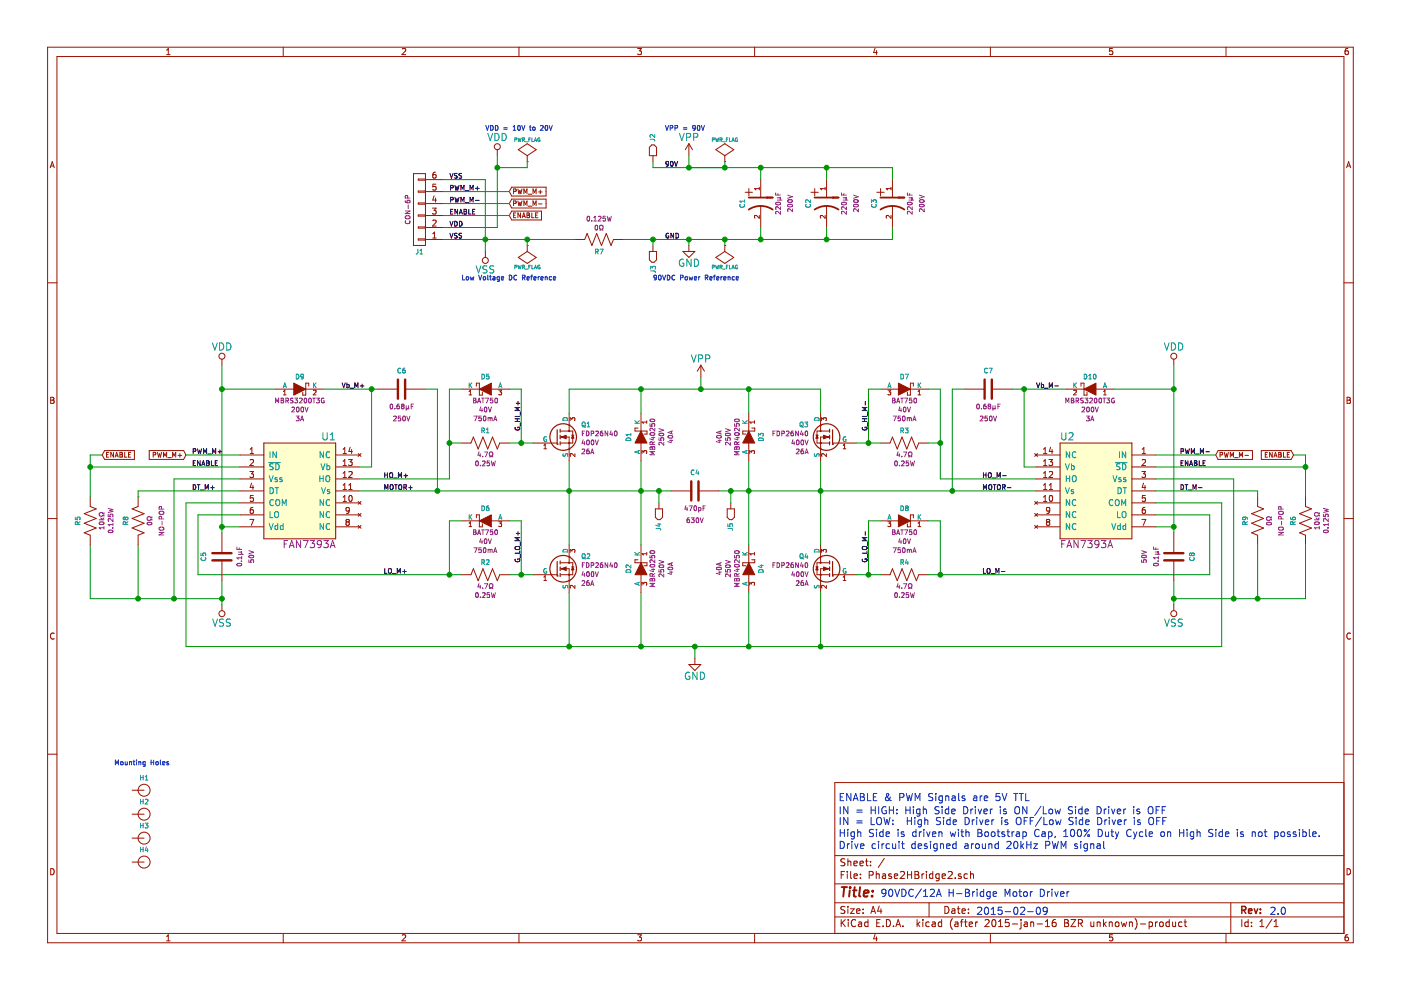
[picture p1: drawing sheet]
<svg xmlns="http://www.w3.org/2000/svg" width="297mm" height="210mm" viewBox="0 0 297 210" stroke-linecap="round" stroke-linejoin="round" font-family="sans-serif">
<path d="M158.8 40v1.5M158 40.8h1.5" fill="none" stroke="#981200" stroke-width=".21"/>
<path d="M158.7 41.9h5.1M158.8 44.4a4.6 4.6 0 0 1 5 0" fill="none" stroke="#981200" stroke-width=".38"/>
<circle cx="162.6" cy="41.9" r=".19" fill="#981200"/>
<path d="M161 39.7v.6M161 40h-1l.3 .3M161.3 38.1v3.8M172.7 40v1.5M161 45.7v.6l-.7-.6-.3 .2 .1 .3M161.3 43.7v4.5M172 40.8h1.5" fill="none" stroke="#981200" stroke-width=".21"/>
<path d="M156.9 43.3a.44 .44 0 0 0 .5 .7 .44 .44 0 0 0 .4-.7M157.9 42.4v.5M157.9 42.7h-1.1l.4 .2" fill="none" stroke="#009596" stroke-width=".21"/>
<g fill="none" stroke="#982296" stroke-width=".21">
<path d="M164.5 40.9v.5h1M164.5 43a.62 .62 0 0 1 1 .2 .59 .59 0 0 1-1-.1zM164.8 42.4h1M164.8 41.9h.5M164.9 41v.4M165.3 41.9l.2 .2-.2 .3M165.5 44.8v.6l-.7-.6-.3 .2 .1 .4M165.5 43.8v.7l-.7-.7-.3 .2 .1 .4M165.5 41.8l-.2 .1M167 41.4l1 .3-1 .3M167.1 42.5a.62 .62 0 0 1 .9 .2 .59 .59 0 0 1-1-.1zM167.1 43.4a.62 .62 0 0 1 .9 .2 .59 .59 0 0 1-1-.1z"/>
<path d="M168 44.3v.6l-.7-.6-.3 .2 .1 .3"/>
</g>
<path d="M172.7 41.9h5.1M172.7 44.4a4.6 4.6 0 0 1 5.1 0" fill="none" stroke="#981200" stroke-width=".38"/>
<circle cx="176.5" cy="41.9" r=".19" fill="#981200"/>
<path d="M174.9 39.7v.6M174.9 40h-1l.3 .3M175.3 38.1v3.8M186.7 40v1.5M174.9 45.7v.6l-.7-.6-.3 .2 .1 .3M175.3 43.7v4.5M185.9 40.8h1.6" fill="none" stroke="#981200" stroke-width=".21"/>
<path d="M170.9 43.3a.44 .44 0 0 0 .4 .7 .44 .44 0 0 0 .4-.7M171.8 42.4v.6l-.7-.6-.3 .2 .1 .3" fill="none" stroke="#009596" stroke-width=".21"/>
<g fill="none" stroke="#982296" stroke-width=".21">
<path d="M178.4 40.9v.5h1M178.5 43a.62 .62 0 0 1 .9 .2 .59 .59 0 0 1-1-.1zM178.8 42.4h1M178.8 41.9h.5M178.9 41v.4M179.3 41.9l.1 .2-.1 .3M179.4 44.8v.6l-.7-.6-.3 .2 .1 .4M179.4 43.8v.7l-.7-.7-.3 .2 .1 .4M179.4 41.8l-.1 .1M181 41.4l1 .3-1 .3M181 42.5a.62 .62 0 0 1 1 .2 .59 .59 0 0 1-1-.1zM181 43.4a.62 .62 0 0 1 1 .2 .59 .59 0 0 1-1-.1z"/>
<path d="M182 44.3v.6l-.7-.6-.3 .2 .1 .3"/>
</g>
<path d="M186.7 41.9h5.1M186.7 44.4a4.6 4.6 0 0 1 5 0" fill="none" stroke="#981200" stroke-width=".38"/>
<circle cx="190.5" cy="41.9" r=".19" fill="#981200"/>
<g fill="none" stroke="#981200" stroke-width=".21">
<path d="M10.1 10h276.8v189.9h-276.8zM12.1 12h272.8v185.9h-272.8zM35.3 11.6h.8M35.3 10.6l.4-.3v1.3M60.1 10v2M85.3 10.4l.5-.1 .2 .3-.8 1h.8M110 10v2M135.2 10.3h.8l-.4 .5h.3l.1 .2-.1 .5-.1 .1-.6-.1M160 10v2M185.5 10.2l-.3 .9h.8M185.8 10.7v.9M210 10v2"/>
<path d="M235.9 10.3h-.6l-.1 .6 .6-.1 .1 .5-.2 .3-.5-.1M259.9 10v2M285.8 10.3h-.4l-.2 .3v.7l.2 .3 .4-.1 .1-.5-.1-.2h-.4l-.2 .2M10.6 35.6l.5-1.3 .4 1.3M10.8 35.2h.6M87.7 36.8h2.5v15.2h-2.5zM90.2 38h-1.5v.2h1.5M90.2 38.1h3.8M92.3 36.5l-.3 .1-.2 .2v.7l.2 .3 .4-.1-.1-.7h-.3l-.2 .2M92.4 39h-.6v.6h.6v.6l-.2 .1-.4-.1M105.4 31.7v1.3M108.5 39.7h7.3v1.9h-7.3l-.5-1z"/>
<path d="M109.9 31.7l1.9-1.2 1.9 1.2-1.9 1.3zM111.8 34.3h.1M111.8 33v1.3M137.7 31.2l.5-.5h.5l.5 .5v1.8h-1.5zM138.4 33v1.3M146.1 30.5v2.5M146.1 30.5l-.8 1.2M146.1 30.5l.7 1.2M151.8 31.7l1.9-1.2 1.9 1.2-1.9 1.3zM153.7 34.3h.1M153.7 33v1.3M188.9 39.7v.6"/>
<path d="M188.9 40h-1l.3 .3M189.2 38.1v3.8M285.5 35.6l.4-1.3 .5 1.3M285.6 35.2h.6M10.1 60h2M90.2 45.7h3.8M90.2 40.5h-1.5v.2h1.5M90.2 43h-1.5v.3h1.5M90.2 45.6h-1.5v.2h1.5M90.2 48.1h-1.5v.3h1.5M90.2 50.6h-1.5v.3h1.5M90.2 50.8h3.8"/>
<path d="M90.2 48.2h3.8M90.2 43.2h3.8M90.2 40.6h3.8M91.7 44.1h.8l-.5 .5 .4 .1v.6l-.2 .1-.5-.1M91.8 50.5h.7M91.8 49.6l.3-.4v1.3M91.8 46.8l.4-.1 .3 .3-.8 .9h.8M92 41.5l-.2 .9h.7M92.3 42v.9M102.9 53.3v1.3M108.5 44.8h6.3v1.8h-6.3l-.5-.9zM108.5 42.2h7.3v1.9h-7.3l-.5-.9z"/>
<path d="M108.9 43.1h.5v-.4l-.5-.1v1M108.9 40.6l.5-.1v-.4h-.5v1M108.9 45.6h.3M109.4 45.1h-.5v1.1h.5M109.8 40.1l.2 1 .2-.7 .2 .7 .3-1M109.8 42.6l.2 1 .2-.7 .2 .7 .3-1M109.9 54.6l1.9-1.3 1.9 1.3-1.9 1.3zM110.4 45.1v1.1l-.6-1.1v1.1M110.7 46.2l.3-1.1 .4 1.1M110.8 45.9h.5M111.1 41.1v-1l.3 .7 .3-.7v1M111.1 43.6v-1l.3 .7 .3-.7v1"/>
<path d="M111.7 45.1l.5 .1-.1 .4 .2 .4-.2 .2h-.4zM111.7 45.6h.4M111.8 52h.1M111.8 52v1.3M112 41.2h.8M112 43.7h.8M112.8 45.1v1.1h.4M113 41.1v-1l.3 .7 .4-.7v1M113 43.6v-1l.3 .7 .4-.7v1M113.6 45.6h.3M114 45.1h-.4v1.1h.4M114.2 40.7h.7"/>
<path d="M114.2 43.2h.7M114.6 40.3v.8M121.9 50.8h2.1l.5-1.3 1 2.5 1-2.5 1 2.5 1-2.5 1.1 2.5 .5-1.2h2M137.7 53.3h1.5v1.8l-.5 .5h-.5l-.5-.5zM138.4 52v1.3M144.8 53.3h2.5l-1.2 1.3zM146.1 52v1.3M151.8 54.6l1.9-1.3 1.9 1.3-1.9 1.3zM153.7 52h.1M153.7 52v1.3M188.9 45.7v.6l-.7-.6-.3 .2 .1 .3M189.2 43.7v4.5"/>
<path d="M284.9 60h2M47.1 76.2v1.2M148.6 77.4l-.8 1.3M148.6 77.4v2.6M148.6 77.4l.8 1.3M248.9 76.2v1.2M10.8 84.2h.4l.2 .3-.2 .3 .3 .3-.2 .4h-.5zM10.8 84.8h.4M22.2 95.5h6.3v1.9h-6.3l-.5-.9zM22.6 96.4h.3M23.1 95.9h-.5v1h.5M24.1 95.9v1l-.6-1v1"/>
<path d="M24.4 96.9l.3-1 .4 1M24.5 96.6h.5M25.4 95.9l.5 .1-.1 .4 .2 .3-.2 .2h-.4zM25.4 96.4h.4M26.4 95.9v1h.5M27.3 96.4h.3M27.7 95.9h-.4v1h.4M31.6 95.5h7.3l.5 1-.5 .9h-7.3zM32.5 96.4h.5v-.4l-.5-.1v1M33.4 95.9l.2 1 .2-.7 .2 .7 .3-1M34.7 96.9v-1l.3 .7 .3-.7v1M35.6 97h.7"/>
<path d="M36.6 96.9v-1l.3 .7 .4-.7v1M37.8 96.5h.7M38.1 96.2v.7M50.9 96.5h5M50.9 99h5M53 100h.8l-.5 .5 .4 .1v.5l-.2 .1-.5-.1M53 96.2h.8M53 95.3l.4-.4v1.3M53 97.5l.5-.1 .3 .4-.8 .9h.8M55.9 93.9h15.3v20.3h-15.3zM58.5 82.5h3.8M60.1 83.7h.6"/>
<path d="M60.1 83l.3-.3v1M64.8 82.5h3.8M65.5 81.9v-.7h-.7v2.6h-.6v-.7M66.4 82.8l.4-.1 .2 .3-.6 .7h.6M71.2 96.5h5M71.2 99h5M72.7 96.2h.8M72.7 98.7h.8M72.7 95.3l.4-.4v1.3M72.7 97.8l.4-.4v1.3M73.9 97.4h.8l-.5 .5 .4 .1v.6l-.2 .1-.5-.1M74.2 94.8l-.2 .9h.7"/>
<path d="M74.5 95.3v.9M75.9 96.2l.7 .6M76.6 96.2l-.7 .6M80.1 82.5h4.3M85.9 82.5h4.3M97.8 82.5h3.8M97.8 93.9h2.1l.5-1.2 1 2.5 1-2.5 1 2.5 1-2.5 1 2.5 .5-1.3h2.1M99.4 83.7h.6M99.4 83l.3-.3v1M101 81.9v-.7h.6v2.6h.7v-.7M104.2 82.5h3.8M105.7 82.7h.7l-.4 .4 .3 .1v.4h-.6"/>
<path d="M113.1 93.9h5M115.3 95.2h.6M115.3 94.4l.3-.3v1.1M118.9 91.4h2.5v2.5h-2.5M118.9 92.7h1.8v5M120.7 95.2h.1M120.7 90.1h.1M120.7 93.9h.1M120.7 87.6v3.8M120.9 89.2v-.6l.4 .3 .1-.3h.4v.6M121.2 92.3h.5M121.9 96.2v.6l-.7-.6-.3 .2 .1 .3"/>
<path d="M135.3 90.8h-.7v.6h2.6v.6h-.7M135.9 87.6v3.8M135.9 93.9v3.8M136.1 96.2v-.6l.4 .3 .1-.3h.4v.6M137.1 89.2v.6M137.1 89.5h-1l.3 .3M158.7 87.6v3.8M158.7 93.9v3.8M159 96.2v-.6l.3 .3 .1-.3h.5v.6M159.4 90.8h.6v.6h-2.5v.6h.6M160 89.5h-1l.3 .3M160 89.2v.6"/>
<path d="M173 92.3h.5M174 95.2h.1M174 90.1h.1M174 93.9h.1M174 87.6v3.8M174.2 89.2v-.6l.4 .3 .1-.3h.4v.6M175.2 96.2v.6l-.7-.6-.3 .2 .1 .3M175.8 91.4h-2.6v2.5h2.6M175.8 92.7h-1.8v5M176.5 93.9h5.1M178.8 95.2h.5M178.8 94.4l.3-.3v1.1"/>
<path d="M186.7 82.5h3.8M186.7 93.9h2l.5-1.2 1 2.5 1-2.5 1.1 2.5 1-2.5 1 2.5 .5-1.3h2M188.2 82.7h.7l-.4 .4 .3 .1v.4h-.6M193 82.5h3.8M193.7 81.9v-.7h-.7v2.6h-.6v-.7M194.6 83.7h.6M194.6 83l.3-.3v1M204.4 82.5h4.4M210.3 82.5h4.3M219.4 96.2l.6 .6M219.7 96.5h5.1M219.7 99h5.1"/>
<path d="M220 96.2l-.6 .6M221.2 95.3l.4-.4v1.3M221.2 96.2h.8M221.2 98.7h.8M221.2 97.8l.4-.4v1.3M222.4 97.4h.8l-.5 .5 .4 .1v.6l-.2 .1-.5-.1M222.7 94.8l-.2 .9h.7M223.1 95.3v.9M224.8 93.9h15.2v20.3h-15.2zM226 82.5h3.8M227.6 82.8l.4-.1 .2 .3-.6 .7h.6M229.2 81.9v-.7h.6v2.6h.7v-.7"/>
<path d="M232.4 82.5h3.8M234 83.7h.6M234 83l.3-.3v1M240 96.5h5.1M240 99h5.1M242.1 100h.8l-.5 .5 .4 .1v.5l-.2 .1-.5-.1M242.2 96.2h.7M242.2 97.5l.4-.1 .3 .4-.8 .9h.8M242.2 95.3l.3-.4v1.3M258.3 95.5h7.2v1.9h-7.2l-.5-.9zM258.7 96.4h.4v-.4l-.4-.1v1M259.6 95.9l.2 1 .2-.7 .2 .7 .2-1"/>
<path d="M260.9 96.9v-1l.3 .7 .3-.7v1M261.8 97h.7M262.8 96.9v-1l.3 .7 .3-.7v1M263.9 96.5h.8M267.4 95.5h6.3l.6 1-.6 .9h-6.3zM268.3 96.4h.3M268.7 95.9h-.4v1h.4M269.7 95.9v1l-.5-1v1M270.1 96.9l.3-1 .4 1M270.2 96.6h.5M271.1 95.9l.5 .1-.2 .4 .3 .3-.2 .2h-.4zM271.1 96.4h.3"/>
<path d="M272.1 95.9v1h.5M272.9 96.4h.4M273.4 95.9h-.5v1h.5M285.6 84.2h.4l.3 .3-.3 .3 .3 .3-.2 .4h-.5zM285.6 84.8h.4M10.1 109.9h2M19.1 105.4v2l1.3 .5-2.5 1 2.5 1-2.5 1 2.5 1.1-2.5 1 1.2 .5v2M29.3 105.4v2l-1.3 .5 2.6 1-2.6 1 2.6 1-2.6 1.1 2.6 1-1.3 .5v2M47.1 113v4.3M47.1 118.8v4.3M50.9 104.1h5M50.9 109.2h5"/>
<path d="M50.9 111.7h5M50.9 101.5h5M50.9 106.6h5M53 110.1h.8l-.5 1.3M53.3 102.4l-.3 .9h.8M53.6 107.6h-.3l-.2 .3-.1 .7 .3 .3 .4-.2-.1-.6h-.3l-.3 .2M53.6 102.9v.9M53.7 105.1h-.6l-.1 .5h.7v.6l-.2 .1-.5-.1M71.2 104.1h5M71.2 109.2h5M71.2 111.7h5M71.2 101.5h5"/>
<path d="M71.2 106.6h5M72.7 101.2h.8M72.7 106.3h.8M72.7 100.3l.4-.3v1.2M72.7 102.9l.4-.4v1.3M72.7 105.4l.4-.3v1.2M72.7 103.8h.8M73.6 110.7l-.2-.3 .2-.3 .4 .1 .1 .2-.3 .3M73.6 110.7l-.2 .2v.4l.2 .1h.2l.3-.3-.1-.3-.2-.1M73.6 110.7h.2M74 100.1l.4-.1 .3 .3-.8 .9h.8M74 103.8h.7"/>
<path d="M74 102.9l.3-.4v1.3M74.1 108.1l-.3 .3-.3-.1-.1-.6 .4-.1 .3 .2-.1 .8-.3 .3h-.2M74.1 105.2l.1-.1a.67 .67 0 0 1 .5 .6 .67 .67 0 0 1-.5 .6l-.2-.5zM75.9 111.4l.7 .6M75.9 108.9l.7 .6M75.9 106.3l.7 .6M76.6 111.4l-.7 .6M76.6 108.9l-.7 .6M76.6 106.3l-.7 .6M97.8 110.4h3.8M99.4 110.9l.3-.3v1.1M99.4 111.7h.6"/>
<path d="M101 109.8v-.6h.6v2.5h.7v-.6M104.2 110.4h3.8M105.7 110.6h.7l-.4 .4 .3 .1v.4h-.6M118.9 119.3h2.5v2.6h-2.5M120.7 118h.1M120.7 115.5v3.8M120.9 117.1v-.6l.4 .3 .1-.3h.4v.6M135.3 118.7h-.7v.6h2.6v.7h-.7M135.9 115.5v3.8M137.1 117.1v.6M137.1 117.4h-1l.3 .3M138.9 107.9h1.6v1.8l-.5 .5h-.5l-.6-.5z"/>
<path d="M139.7 106.6v1.3M142.2 104.1h4.4M148.1 104.1h4.3M154.2 107.9h1.5v1.8l-.5 .5h-.5l-.5-.5zM154.9 106.6v1.3M158.7 115.5v3.8M159.4 118.7h.6v.6h-2.5v.7h.6M160 117.4h-1l.3 .3M160 117.1v.6M174 118h.1M174 115.5v3.8M174.2 117.1v-.6l.4 .3 .1-.3h.4v.6"/>
<path d="M175.8 119.3h-2.6v2.6h2.6M186.7 110.4h3.8M188.2 110.6h.7l-.4 .4 .3 .1v.4l-.5 .1M188.2 111.5l.1 .1M193 110.4h3.8M193.7 109.8v-.6h-.7v2.5h-.6v-.6M194.6 111.7h.6M194.6 110.9l.3-.3v1.1M219.4 111.4l.6 .6M219.4 108.9l.6 .6M219.4 106.3l.6 .6M219.7 104.1h5.1"/>
<path d="M219.7 109.2h5.1M219.7 111.7h5.1M219.7 101.5h5.1M219.7 106.6h5.1M220 111.4l-.6 .6M220 108.9l-.6 .6M220 106.3l-.6 .6M221.2 101.2h.8M221.2 106.3h.8M221.2 103.8h.8M221.2 100.3l.4-.3v1.2M221.2 102.9l.4-.4v1.3"/>
<path d="M221.2 105.4l.4-.3v1.2M222.1 110.7l-.2-.3 .2-.3 .4 .1 .1 .2-.3 .3M222.1 110.7h.2M222.1 110.7l-.2 .2v.4l.2 .1h.2l.3-.3-.1-.3-.2-.1M222.5 100.1l.4-.1 .3 .3-.8 .9h.8M222.5 103.8h.7M222.5 102.9l.3-.4v1.3M222.6 105.2l.1-.1a.67 .67 0 0 1 .5 .6 .67 .67 0 0 1-.5 .6l-.2-.5zM222.6 108.1l-.3 .3-.3-.1-.1-.6 .4-.1 .3 .2-.1 .8-.3 .3h-.2M240 104.1h5.1M240 109.2h5.1M240 111.7h5.1"/>
<path d="M240 101.5h5.1M240 106.6h5.1M242.1 110.1h.8l-.5 1.3M242.4 102.4l-.2 .9h.7M242.8 107.6h-.4l-.2 .3v.7l.2 .3 .4-.2v-.6h-.4l-.2 .2M242.8 102.9v.9M242.8 105.1h-.6v.5h.6v.6l-.2 .1-.4-.1M248.9 113v4.3M248.9 118.8v4.3M266.6 105.4v2l1.3 .5-2.5 1 2.5 1-2.5 1 2.5 1.1-2.5 1 1.2 .5v2M276.8 105.4v2l1.3 .5-2.6 1 2.6 1-2.6 1 2.6 1.1-2.6 1 1.3 .5v2M284.9 109.9h2"/>
<path d="M11.5 134.3a.58 .58 0 0 0-.8 .6 .58 .58 0 0 0 .8 .5M47.1 128.2v1.3M97.8 121.9h2.1l.5-1.3 1 2.5 1-2.5 1 2.5 1-2.5 1 2.5 .5-1.2h2.1M113.1 121.9h5M115.3 122.4l.3-.3v1M115.3 123.1h.6M118.9 120.6h1.8v5.1M120.7 123.1h.1M120.7 121.9h.1M121.2 120.2h.5M121.9 124.1v.6l-.7-.6-.3 .2 .1 .4M135.9 121.9v3.8"/>
<path d="M136.1 124.1v-.6l.4 .3 .1-.3h.4v.6M147.3 139.6v1.3M158.7 121.9v3.8M159 124.1v-.6l.3 .3 .1-.3h.5v.6M173 120.2h.5M174 123.1h.1M174 121.9h.1M175.2 124.1v.6l-.7-.6-.3 .2 .1 .4M175.8 120.6h-1.8v5.1M176.5 121.9h5.1M178.8 123.1h.5M178.8 122.4l.3-.3v1"/>
<path d="M186.7 121.9h2l.5-1.3 1 2.5 1-2.5 1.1 2.5 1-2.5 1 2.5 .5-1.2h2M248.9 128.2v1.3M286.3 134.3a.58 .58 0 0 0-.8 .6 .58 .58 0 0 0 .8 .5M10.1 159.9h2M146.1 140.9h2.5l-1.3 1.3zM284.9 159.9h2M28 167.5h2.6M28 172.6h2.6M28 177.7h2.6M284.9 165.9h-107.9v32M10.8 184.2a.65 .65 0 0 1 .7 .6 .65 .65 0 0 1-.7 .7zM28 182.8h2.6"/>
<path d="M35.3 198.5l.4-.3v1.3M35.3 199.5h.8M60.1 197.9v2M85.3 198.3l.5-.1 .2 .3-.8 1h.8M110 197.9v2M135.2 198.2h.8l-.4 .5h.3l.1 .2-.1 .5-.1 .1-.6-.1M160 197.9v2M177 194.4h107.9M177 191.4h107.9M177 187.4h107.9M177 181.4h107.9M178.3 185.5h.6"/>
<path d="M178.3 195v1.5M178.6 195.6l.6 .9M179.1 184.8h-.8v1.5M179.1 192.3l-.5-.1-.3 .3v.3l.8 .3v.4l-.2 .2-.6-.1M179.1 182.1h-.5l-.3 .2v.4l.8 .3v.4l-.2 .2-.6-.1M179.2 195l-.9 .8M179.6 184.8v.1M179.6 185.3v1M179.8 182.7l.2-.1 .4 .1v.9M179.8 182.1v1.5M179.8 192.2v.1M179.8 192.7v1"/>
<path d="M179.8 195v.1M179.8 195.5v1M180.3 192.7h.8l-.8 1h.8M180.4 184.8v1.3l.2 .2M181 183.1l.7-.2v-.2l-.4-.1-.3 .2 .1 .7h.6M181.1 185.8l.7-.2-.1-.3h-.4l-.2 .2v.7h.6M181.4 195.1a.71 .71 0 0 0-1 .5 .71 .71 0 0 0 .7 .9l.3-.2M181.6 193.2l.7-.2v-.2l-.4-.1-.3 .2 .1 .7h.6M182.1 195.6h.5l.1 .9M182.3 183.1l.7-.2v-.2l-.4-.1-.3 .2 .1 .7h.6M182.4 185.3v.2M182.4 186.1v.2"/>
<path d="M182.7 195.8l-.7 .3 .2 .4 .5-.1M183 193.5v.2M183 192.8v.1M183.5 182.6h.6M183.7 182.1v1.3l.4 .2M184 195.6l-.4-.1-.3 .3 .1 .5 .2 .2 .4-.1M184 195v1.5M184.3 185.5h.7l.2-.2-.1-.4-.2-.1h-.6v1.5M184.6 183.4v.2M184.6 182.7v.1M184.6 193.7l.5-1.5 .5 1.5M184.8 193.2h.7"/>
<path d="M185.5 198.1l-.3 1h.8M185.8 185.4l.2-.1h.4v1M185.8 184.8v1.5M185.8 198.6v.9M185.9 195.7h.5M186.4 192.1l-.3 1.1h.9M186.6 195h-.7v1.5h.7M186.8 192.7v1M187.1 185.3h.6l.1 1M187.2 196.3v.2M187.5 182l-1.3 1.9M187.8 185.6l-.7 .3 .2 .4 .5-.1"/>
<path d="M187.9 195a.76 .76 0 0 1 .9 .7 .76 .76 0 0 1-.9 .8zM189 185.3h-.4l-.2 .2 .1 .2 .5 .1v.4h-.6M189.4 196.3v.2M189.6 185.8l.7-.2v-.3h-.5l-.2 .2 .1 .7h.6M189.9 196.5l.5-1.5 .5 1.5M190.1 196h.7M190.9 184.9l.6-.1 .3 .4-1 1.1h1M191.4 196.3v.2M192.4 184.8v1.5M192.4 185.5h.9M193.3 184.8v1.5M194 185.5h.5"/>
<path d="M194 184.8h.5l.3 .2-.3 .5 .3 .1v.4l-.2 .3h-.6zM194.4 195v1.5M194.6 195.9l.4 .6M195 195.5l-.6 .5M195.5 185.3v1M195.7 195v.1M195.7 195.5v1M195.9 185.3l-.4 .2M196.4 184.8v.1M196.4 185.3v1M197 191.4v3M197 195.6l-.4-.1-.3 .3 .1 .5 .2 .2 .4-.1"/>
<path d="M197.7 195.6h.5l.1 .9M197.8 185.3h-.5l-.2 .2v.6l.2 .2 .5-.1M197.8 184.8v1.5M198.3 195.8l-.7 .3 .2 .4 .5-.1M199.1 185.3h-.4l-.3 .2 .1 .6 .2 .2 .4-.1M199.1 185.3v1.3l-.3 .2-.3-.1M199.6 195.6l-.4-.1-.3 .3 .1 .5 .2 .2 .4-.1M199.6 195v1.5M199.7 185.8l.8-.2-.1-.3h-.4l-.3 .2 .1 .7h.6M200.3 192.2a.76 .76 0 0 1 .9 .7 .76 .76 0 0 1-.9 .8zM201 184.9l.6-.1 .3 .4-.9 1.1h.9M201.8 192.8h.6l.1 .9"/>
<path d="M201.9 194.8a1.71 1.71 0 0 0 0 2.2M202.5 193l-.7 .3 .2 .4 .5-.1M202.5 195.6h.6v.9M202.5 186.1v.2M203 192.7h.5M203.1 195.8l-.7 .3 .2 .4 .5-.1M203.2 192.2v1.3l.3 .2M203.6 195.5h.6M203.8 185.3h-.4l-.2 .2 .1 .2 .5 .1v.4h-.6M204 193.2l.7-.2-.1-.2-.4-.1-.2 .2v.7h.6M204.2 195l-.4 .2v1.3M204.5 195.5h.6"/>
<path d="M204.7 195v1.3l.4 .2M205.1 185.3h-.4l-.3 .2 .1 .6 .2 .2 .4-.1M205.3 193.5v.2M205.3 192.8v.1M205.5 196l.7-.2-.1-.2-.4-.1-.2 .2 .1 .7h.5M205.8 185.4l.2-.1h.3l.1 1M205.8 184.8v1.5M206.9 195.5v1M207.3 195.5l-.4 .3M208.9 195.1l.5-.1 .3 .4-.9 1.1h.9M210 197.9v2M210.4 195.1l.2-.1a.8 .8 0 0 1 .6 .7 .8 .8 0 0 1-.6 .8l-.3-.6z"/>
<path d="M211.7 196.5h.9M211.7 195.4l.4-.4v1.5M213.9 195h-.7l-.1 .7 .7-.1 .2 .2-.1 .5-.2 .2-.6-.2M214.6 195.9h1.2M216.5 195v.1M216.5 195.5v1.2l-.3 .3M217.2 195.6h.6v.9M217.8 195.8l-.7 .3 .2 .4 .5-.1M218.5 195.6l.2-.1 .4 .1 .1 .9M218.5 195.5v1M219.9 195.9h1.1M221.7 196.5h.8"/>
<path d="M221.7 195.4l.4-.4v1.5M223.8 195h-.4a1.11 1.11 0 0 0-.2 1.4l.5 .1 .2-.2v-.5l-.2-.2h-.5l-.1 .2M225.7 195h.5l.3 .2-.3 .5 .3 .1 .1 .4-.3 .3h-.6zM225.7 195.7h.5M227.1 195h1l-1 1.5h1M228.6 195.8l.7-.1 .2-.2-.1-.4-.2-.1h-.6v1.5M229 195.8l.5 .7M231.3 195.5l.1 .9 .3 .1 .2-.2M231.9 195.5v1M232.6 195.6l.2-.1 .4 .1 .1 .9M232.6 195.5v1M234 195v1.5"/>
<path d="M234.1 195.9l.5 .6M234.6 195.5l-.6 .5M235.2 195.6l.2-.1 .4 .1v.9M235.2 195.5v1M235.9 198.2h-.6l-.1 .6 .6-.1 .1 .5-.2 .3-.5-.1M236.5 195.6l.2-.1 .5 .1v.6l-.1 .2-.4 .1-.2-.2zM237.7 195.5l.3 1 .3-.7 .3 .7 .3-1M239.5 195.6l.2-.1 .3 .1 .1 .9M239.5 195.5v1M240.6 194.8a1.71 1.71 0 0 1 0 2.2M241.8 195.9h1.1M243.6 195.6l.5-.1 .3 .3-.2 .6h-.6"/>
<path d="M243.6 195.5v1.5M245 195.5v1M245.4 195.5l-.4 .3M245.9 195.6l.2-.1 .5 .1v.6l-.1 .2-.4 .1-.2-.2zM247.9 195.6l-.4-.1-.3 .3 .1 .5 .2 .2 .4-.1M247.9 195v1.5M248.6 195.5l.1 .9 .3 .1 .2-.2M249.2 195.5v1M250.6 195.6l-.4-.1-.3 .3 .1 .5 .2 .2 .4-.1M251.1 195.5h.5M251.3 195v1.3l.3 .2M259.9 197.9v2"/>
<path d="M261 191.4v6.5M263.3 195v1.5M264.6 195.6l-.4-.1-.3 .3 .1 .5 .2 .2 .4-.1M264.6 195v1.5M265.3 196.3v.2M265.3 195.6v.1M267.1 196.5h.9M267.1 195.4l.5-.4v1.5M269.7 194.9l-1.3 1.9M270.1 196.5h.9M270.1 195.4l.4-.4v1.5M285.6 184.2a.65 .65 0 0 1 .7 .6 .65 .65 0 0 1-.7 .7z"/>
<path d="M285.8 198.2h-.4l-.2 .3v.7l.2 .3 .4-.1 .1-.5-.1-.2h-.4l-.2 .2"/>
<circle cx="105.4" cy="31.1" r=".63"/>
<circle cx="102.9" cy="55.2" r=".63"/>
<circle cx="47.1" cy="75.5" r=".63"/>
<circle cx="248.9" cy="75.5" r=".63"/>
<circle cx="120.7" cy="93.9" r=".13"/>
<circle cx="120.7" cy="91.4" r=".13"/>
<circle cx="174" cy="91.4" r=".13"/>
<circle cx="174" cy="93.9" r=".13"/>
<circle cx="120.7" cy="119.3" r=".13"/>
<circle cx="174" cy="119.3" r=".13"/>
<circle cx="47.1" cy="130.1" r=".63"/>
<circle cx="120.7" cy="121.9" r=".13"/>
<circle cx="174" cy="121.9" r=".13"/>
<circle cx="248.9" cy="130.1" r=".63"/>
<circle cx="30.6" cy="177.7" r="1.27"/>
<circle cx="30.6" cy="167.6" r="1.27"/>
<circle cx="30.6" cy="172.6" r="1.27"/>
<circle cx="30.6" cy="182.8" r="1.27"/>
</g>
<g fill="none" stroke="#009596" stroke-width=".21">
<path d="M103.4 28.3l.5 1.5 .5-1.5M104.9 28.3a.77 .77 0 0 1 .9 .7 .77 .77 0 0 1-.9 .8zM106.5 28.3a.77 .77 0 0 1 .9 .7 .77 .77 0 0 1-.9 .8zM109.1 29.6h.4l.1-.3-.5-.1v.8M109.8 29.2l.2 .8 .2-.5 .1 .5 .2-.8M110.8 29.6h.3l.1-.3-.4-.1v.8M110.9 29.6l.3 .4M111.4 30.1h.5M112.1 29.6h.3M112.5 29.2h-.4v.8M112.8 29.2v.8h.3M113.3 30l.2-.8 .3 .8"/>
<path d="M113.4 29.8h.3M114.5 29.3a.35 .35 0 0 0-.5 .3 .35 .35 0 0 0 .5 .3v-.2h-.1M137.8 29.5h.7l.3 .4M138.8 28.5v.6l-.7-.6-.3 .2 .1 .4M144.1 28.3l.5 1.5 .5-1.5M145.5 29.1l.8-.1 .1-.2v-.4l-.3-.1h-.6v1.5M147.1 29.1l.7-.1 .2-.2-.1-.4-.2-.1h-.6v1.5M151 29.6h.4v-.3l-.4-.1v.8M151.7 29.2l.2 .8 .1-.5 .2 .5 .2-.8M152.7 29.6h.3l.1-.3-.4-.1v.8M152.8 29.6l.3 .4M153.2 30.1h.6"/>
<path d="M154 29.6h.3M154.4 29.2h-.4v.8M154.7 29.2v.8h.3M155.2 30l.2-.8 .3 .8M155.2 29.8h.4M156.2 29.7h.2v.2M156.3 29.3a.35 .35 0 0 0-.4 .3 .35 .35 0 0 0 .4 .4M156.4 29.9l-.1 .1M88.6 52.8v.8l-.4 .2M89 53.8h.6M89 53.1l.3-.3v1M100.9 56.4l.6 1.5 .5-1.5"/>
<path d="M103.3 56.4h-.6l-.3 .1v.4l.7 .3 .2 .4-.3 .3-.6-.1M104.7 56.4h-.6l-.2 .1v.4l.7 .3 .1 .4-.3 .3-.6-.1M109.1 56.6h.4l.1-.3-.5-.1v.8M109.8 56.2l.2 .8 .2-.6 .1 .6 .2-.8M110.8 56.6h.3l.1-.3-.4-.1v.8M110.9 56.6l.3 .4M111.4 57h.5M112.1 56.6h.3M112.5 56.2h-.4v.8M112.8 56.2v.8h.3M113.3 57l.2-.8 .3 .8M113.4 56.8h.3"/>
<path d="M114.5 56.3a.35 .35 0 0 0-.5 .3 .35 .35 0 0 0 .5 .3v-.2h-.1M126.3 53.4l.5-.1v-.4l-.5-.1v1M126.5 53.4l.3 .4M127.2 52.8h.7l-.5 1M138 57.5h.7l.3 .3M138 57.1v-.6l.3 .3 .1-.3h.5v.6M144.9 55a.71 .71 0 0 0-.9 .7 .71 .71 0 0 0 .9 .7l.1-.6h-.3M146.5 54.9v1.6l-.9-1.6v1.6M147.2 54.9a.77 .77 0 0 1 .9 .8 .77 .77 0 0 1-.9 .8zM151 56.6h.4v-.3l-.4-.1v.8M151.7 56.2l.2 .8 .1-.6 .2 .6 .2-.8M152.7 56.6h.3l.1-.3-.4-.1v.8"/>
<path d="M152.8 56.6l.3 .4M153.2 57h.6M154 56.6h.3M154.4 56.2h-.4v.8M154.7 56.2v.8h.3M155.2 57l.2-.8 .3 .8M155.2 56.8h.4M156.2 56.7h.2v.2M156.3 56.3a.35 .35 0 0 0-.4 .3 .35 .35 0 0 0 .4 .3M156.4 56.9h-.1M184.8 43v-.6l.4 .3 .1-.3h.4v.6M184.9 43.3a.44 .44 0 0 0 .4 .7 .44 .44 0 0 0 .4-.7"/>
<path d="M45 72.7l.6 1.5 .5-1.5M46.5 72.7a.77 .77 0 0 1 .9 .8 .77 .77 0 0 1-.9 .7zM48.1 72.7a.77 .77 0 0 1 .9 .8 .77 .77 0 0 1-.9 .7zM62.8 79.3a.51 .51 0 0 1 .6 .5 .51 .51 0 0 1-.6 .6zM64.3 79.8l-.1 .2-.3-.1v-.5l.3-.1 .1 .2v.6l-.4 .3M85 78.2a.44 .44 0 0 0-.7 .4 .44 .44 0 0 0 .7 .4M85.8 78.1l-.3 .1-.1 .7 .1 .2 .4-.1-.1-.5-.3-.1-.1 .2M102.2 79.3a.51 .51 0 0 1 .5 .5 .51 .51 0 0 1-.5 .6zM103.7 79.3h-.5l-.1 .5h.5l.1 .4h-.6M146.6 75.2l.5 1.6 .5-1.6M148.1 76.1l.7-.1 .2-.2-.1-.4-.2-.2h-.6v1.6M149.6 76.1l.7-.1 .2-.2-.1-.4-.2-.2h-.6v1.6"/>
<path d="M191 79.3a.51 .51 0 0 1 .6 .5 .51 .51 0 0 1-.6 .6zM191.9 79.3h.7l-.4 1.1M209.3 78.2a.44 .44 0 0 0-.6 .4 .44 .44 0 0 0 .6 .4M209.7 78.1h.7l-.5 1M229.9 79.3a.51 .51 0 0 1 .5 .5 .51 .51 0 0 1-.5 .6zM230.8 79.6l.3-.3v1.1M231.9 79.4l.1-.1a.49 .49 0 0 1 .4 .6 .49 .49 0 0 1-.5 .4l-.1-.3zM246.9 72.7l.5 1.5 .5-1.5M248.4 72.7a.77 .77 0 0 1 .9 .8 .77 .77 0 0 1-.9 .7zM249.9 72.7a.77 .77 0 0 1 .9 .8 .77 .77 0 0 1-.9 .7zM57 98.1h2.4M57.3 95.8v1.3"/>
<path d="M57.9 98.4h-.6v.4a.54 .54 0 0 1 .6 .7l-.2 .1-.5-.1M58.5 98.3a.64 .64 0 0 1 .7 .7 .64 .64 0 0 1-.7 .6zM58.6 95.8v1.3l-.7-1.3v1.3M60.1 82.2l.3-1 .3 1M60.2 81.9h.4M66.5 81.2v1M66.6 81.6l.4 .6M67 81.2l-.5 .6M68 98.3l.5 1.3 .4-1.3M68.5 91.7v1.3l.3 .3h.3l.3-.3v-1.3M68.6 95.8v1.3l-.7-1.3v1.3M69.3 98.8l.4-.1 .2 .3-.1 .5h-.5"/>
<path d="M69.3 98.3v1.3M69.9 95.9a.56 .56 0 0 0-.8 .5 .56 .56 0 0 0 .8 .5M70 93.3h.9M70 92.2l.5-.5v1.6M99.5 81.2v1M99.6 81.6l.4 .6M100 81.2l-.5 .6M102.2 91.3l.4-.1v-.4h-.4v1M102.4 91.3l.3 .5M103.1 91.8h.6M103.1 91.1l.3-.3v1M105.7 82.2l.4-1 .3 1"/>
<path d="M105.8 81.9h.5M115.8 92.7a.45 .45 0 0 0-.5 .4 .45 .45 0 0 0 .6 .4v-.3h-.2M119.4 96.2v.5h.3a.43 .43 0 0 1 .6-.5v.5M119.5 88.6a.53 .53 0 0 1 .6 0 .53 .53 0 0 1 .3 .5h-1zM123.5 89.5h.3l.2 .1 .1 .6-.3 .3-.3-.1zM123.6 90.3l.3 .2M123.9 90.5l.2 .1M124.5 90.5h.5M124.5 89.8l.3-.3v1M132.8 93a.55 .55 0 0 1 .6-.1 .55 .55 0 0 1 .3 .5h-1zM133.7 92.2h-1l.3 .2M133.7 91.9v.5"/>
<path d="M134.6 89.7h1M134.6 89.2l.6 .5M135.3 95.6v.5M135.6 89.2l-.6 .4M135.6 95.5l-1 .3 1 .4M147.1 99.7a.44 .44 0 0 0-.6 .5 .44 .44 0 0 0 .6 .4M147.8 99.6l-.2 .7h.6M148 100v.7M157.4 89.7h1M157.4 89.2l.6 .5M158.2 95.6v.5M158.4 89.2l-.5 .4"/>
<path d="M158.4 95.5l-1 .3 1 .4M160.8 92.5v-.6l.4 .3 .1-.3h.4v.6M161 92.9a.53 .53 0 0 1 .6 0 .53 .53 0 0 1 .2 .5h-1zM169.7 89.5h.3l.2 .1 .1 .6-.3 .3-.3-.1zM169.8 90.3l.3 .2M170.1 90.5l.2 .1M170.6 89.5h.6l-.3 .4 .3 .1v.4h-.6M172.7 96.2v.5h.3a.43 .43 0 0 1 .6-.5v.5M172.7 88.7a.55 .55 0 0 1 .6-.1 .55 .55 0 0 1 .4 .5h-1zM179.3 92.7a.45 .45 0 0 0-.6 .4 .45 .45 0 0 0 .7 .4v-.3h-.2M188.2 82.2l.4-1 .3 1M188.3 81.9h.5"/>
<path d="M191 91.3l.5-.1v-.4h-.5v1M191.2 91.3l.4 .5M191.9 90.8h.6l-.3 .3 .3 .1v.5h-.6M194.7 81.2v1M194.8 81.6l.4 .6M195.2 81.2l-.5 .6M225.1 91.7v1.3l.3 .3h.3l.3-.3v-1.3M225.9 98.3l.4 1.3 .4-1.3M226.6 91.9l.6-.2 .3 .5-.9 1.1h.9M226.8 95.8v1.3l-.7-1.3v1.3M227.2 98.8l.3-.1 .3 .3-.2 .5h-.4M227.2 98.3v1.3"/>
<path d="M227.7 81.2v1M227.8 81.6l.4 .6M228.1 95.9a.56 .56 0 0 0-.8 .5 .56 .56 0 0 0 .8 .5M228.2 81.2l-.5 .6M230.8 80.4h.6M233.9 82.2l.4-1 .3 1M234 81.9h.5M236.5 98.1h2.5M237.3 95.8v1.3M237.4 98.4h-.6v.4a.54 .54 0 0 1 .6 .7l-.2 .1-.5-.1M238 98.3a.64 .64 0 0 1 .7 .7 .64 .64 0 0 1-.7 .6zM238.7 95.8v1.3l-.7-1.3v1.3"/>
<path d="M16 109.7v.5h.4v-.5h.5v.5M16.5 111.2l-.1-.5h-.4v.5h1M17 110.6l-.5 .3M26.5 109.8l-.1-.2-.3 .2 .2 .4 .2-.2M26.5 109.8l.2-.2 .4 .2-.2 .4-.4-.2M26.5 109.8v.2M26.6 111.2v-.5h-.4l-.1 .5h1M27.1 110.6l-.5 .3M42.6 117.3v.5h.5l-.1-.5h.5v.5M42.7 118.2a.44 .44 0 0 0 .4 .6 .44 .44 0 0 0 .4-.6M57.1 100.9l.4 1.2 .4-1.2M57.1 111l.4 1.3 .4-1.3"/>
<path d="M57.3 103.4a.64 .64 0 0 1 .7 .6 .64 .64 0 0 1-.7 .7zM57.3 108.5v1.2h.6M58 106a.56 .56 0 0 0-.8 .6 .56 .56 0 0 0 .8 .5M58.3 108.7l.2-.2h.4l.2 .8a.42 .42 0 0 1-.3 .4 .42 .42 0 0 1-.4 0l-.2-.4zM58.3 103.4h.8M58.5 106.1l.3-.2 .3 .1 .2 .8a.42 .42 0 0 1-.2 .4 .42 .42 0 0 1-.4-.1l-.2-.3zM58.7 103.4v1.3M58.8 101.3h-.3l-.2 .1v.2l.5 .2v.3h-.5M58.9 111.5l-.4-.1-.2 .3 .1 .5h.5M58.9 111v1.3M59.8 101.3h-.3l-.2 .1 .1 .2 .4 .2v.3h-.5M59.8 107.2v-1.3l.5 .9 .4-.9v1.3"/>
<path d="M60 111.5l-.3-.1-.3 .3 .1 .5h.5M60 111v1.3M67.8 100.9v1.2M67.8 101.4h.7M68.2 103.4l.4 1.3 .4-1.3M68.5 100.9v1.2M68.6 105.9v1.3l-.7-1.3v1.3M68.6 108.5v1.2l-.7-1.2v1.2M68.6 111v1.3l-.7-1.3v1.3M69.3 100.9h.4l.2 .8a.42 .42 0 0 1-.2 .4 .42 .42 0 0 1-.4 0l-.2-.4zM69.9 103.9l-.3-.1-.2 .2v.2l.5 .1v.3h-.5M69.9 111.1a.56 .56 0 0 0-.8 .5 .56 .56 0 0 0 .8 .6"/>
<path d="M69.9 106a.56 .56 0 0 0-.8 .6 .56 .56 0 0 0 .8 .5M69.9 108.6a.56 .56 0 0 0-.8 .5 .56 .56 0 0 0 .8 .5M99.5 109.1v1M99.6 109.5l.4 .6M100 109.1l-.5 .6M102.2 107.3a.51 .51 0 0 1 .5 .5 .51 .51 0 0 1-.5 .5zM102.2 119.2h.4v-.5h-.4v1M102.4 119.2l.3 .5M103.1 118.8l.4-.1 .2 .3-.6 .7h.6M103.6 107.3l-.3 .1-.2 .7 .2 .2 .4-.1-.1-.5-.3-.1-.2 .2M105.7 110.1l.4-1 .3 1M105.8 109.8h.5"/>
<path d="M119.4 116.7a.55 .55 0 0 1 .6-.2 .55 .55 0 0 1 .4 .5h-1zM123.5 117.5l.3-.1 .2 .2 .1 .5-.3 .3-.3-.1zM123.6 118.2l.3 .2M123.9 118.4l.2 .1M124.5 117.5l.4-.1 .1 .3-.6 .7h.6M133.7 119.8v.6l-.7-.6-.3 .2 .1 .4M134.6 117.7h1M134.6 117.1l.6 .6M135.6 117.1l-.6 .4M139.1 112h.7l.3 .4M139.4 111.1h.7M139.8 111v.6l-.8-.2"/>
<path d="M154.3 112h.7l.3 .4M154.3 111.1v.4l.5 .1-.1-.5h.5v.5M157.4 117.7h1M157.4 117.1l.6 .6M158.4 117.1l-.5 .4M161.1 119.9h.7M161.5 119.7v.7l-.7-.3M169.7 117.5l.3-.1 .2 .2 .1 .5-.3 .3-.3-.1zM169.8 118.2l.3 .2M170.1 118.4l.2 .1M170.9 117.4l-.2 .7h.6M171.2 117.7v.7"/>
<path d="M172.7 116.7a.55 .55 0 0 1 .6-.2 .55 .55 0 0 1 .4 .5h-1zM188.2 110.1l.4-1 .3 1M188.3 109.8h.5M191 107.3a.51 .51 0 0 1 .6 .5 .51 .51 0 0 1-.6 .5zM191 119.2h.5v-.5h-.5v1M191.2 119.2l.4 .5M192.2 107.7l-.2-.2 .2-.2 .3 .1-.1 .3M192.2 107.7l-.2 .2 .2 .4 .3-.1v-.4l-.1-.1M192.2 107.7h.2M192.2 118.6l-.2 .8h.6M192.5 119v.7M194.7 109.1v1"/>
<path d="M194.8 109.5l.4 .6M195.2 109.1l-.5 .6M225.9 103.4l.4 1.3 .4-1.3M226.1 101.4h.7M226.1 100.9v1.2M226.8 105.9v1.3l-.7-1.3v1.3M226.8 108.5v1.2l-.7-1.2v1.2M226.8 111v1.3l-.7-1.3v1.3M226.8 100.9v1.2M227.5 100.9h.5l.2 .8a.42 .42 0 0 1-.2 .4 .42 .42 0 0 1-.5 0l-.2-.4zM227.6 103.9l-.3-.1-.2 .2 .1 .2 .4 .1v.3h-.5M228.1 106a.56 .56 0 0 0-.8 .6 .56 .56 0 0 0 .8 .5"/>
<path d="M228.1 108.6a.56 .56 0 0 0-.8 .5 .56 .56 0 0 0 .8 .5M228.1 111.1a.56 .56 0 0 0-.8 .5 .56 .56 0 0 0 .8 .6M235.7 111l.4 1.3 .5-1.3M235.9 106a.56 .56 0 0 0-.7 .6 .56 .56 0 0 0 .7 .5M236 100.9l.4 1.2 .4-1.2M236.5 106.1l.2-.2 .4 .1 .2 .8a.42 .42 0 0 1-.2 .4 .42 .42 0 0 1-.5-.1l-.1-.3zM236.9 108.5v1.2h.6M237 103.4a.64 .64 0 0 1 .8 .6 .64 .64 0 0 1-.8 .7zM237.5 111.5l-.3-.1-.3 .3 .1 .5h.5M237.5 111v1.3M237.7 101.3h-.3l-.2 .1v.2l.5 .2v.3h-.5M237.8 107.2v-1.3l.5 .9 .4-.9v1.3"/>
<path d="M238 108.7l.2-.2h.4l.1 .8a.42 .42 0 0 1-.2 .4 .42 .42 0 0 1-.4 0l-.2-.4zM238.1 103.4h.7M238.5 103.4v1.3M238.7 111.5l-.4-.1-.2 .3 .1 .5h.5M238.7 111v1.3M238.7 101.3h-.3l-.2 .1 .1 .2 .4 .2v.3h-.5M252.3 118.2a.44 .44 0 0 0 .4 .6 .44 .44 0 0 0 .4-.6M252.6 117.4l-.2-.1-.2 .1 .2 .4 .2-.2M252.6 117.4l.2-.1 .4 .1-.2 .4-.4-.2M252.6 117.4v.2M263.9 109.6l.2 .2-.1 .3h-.5v-.3l.2-.2 .6 .1 .2 .4M264 111.2l-.1-.5h-.4v.5h1"/>
<path d="M264.5 110.6l-.5 .3M273.6 109.7l.1 .4 .7 .1 .2-.2-.1-.3h-.4l-.1 .3 .2 .2M274.2 111.2l-.1-.5h-.4l-.1 .5h1M274.6 110.6l-.4 .3M45.1 131.2l.5 1.6 .5-1.6M47.4 131.3l-.6-.1-.2 .2v.4l.7 .3 .1 .4-.3 .3-.6-.1M48.9 131.3l-.6-.1-.3 .2v.4l.7 .3 .2 .4-.3 .3-.6-.1M115.8 120.6a.45 .45 0 0 0-.5 .5 .45 .45 0 0 0 .6 .3v-.3h-.2M119.4 124.1v.5h.3a.43 .43 0 0 1 .6-.5v.6M132.8 120.9a.55 .55 0 0 1 .6-.1 .55 .55 0 0 1 .3 .5h-1zM135.3 123.5v.5M135.6 123.4l-1 .4 1 .3"/>
<path d="M158.2 123.5v.5M158.4 123.4l-1 .4 1 .3M160.9 120.9a.55 .55 0 0 1 .6-.1 .55 .55 0 0 1 .3 .5h-1zM172.7 124.1v.5h.3a.43 .43 0 0 1 .6-.5v.6M179.3 120.6a.45 .45 0 0 0-.6 .5 .45 .45 0 0 0 .7 .3v-.3h-.2M246.9 131.2l.5 1.6 .5-1.6M249.2 131.3l-.6-.1-.2 .2v.4l.7 .3 .1 .4-.3 .3-.6-.1M250.7 131.3l-.6-.1-.2 .2v.4l.6 .3 .2 .4-.3 .3-.6-.1M146.2 142.6a.71 .71 0 0 0-.9 .7 .71 .71 0 0 0 .9 .7l.1-.6h-.3M147.8 142.5v1.5l-.9-1.5v1.5M148.5 142.5a.77 .77 0 0 1 .9 .8 .77 .77 0 0 1-.9 .7zM29.8 164.4v1"/>
<path d="M29.8 169.5v1M29.8 174.5v1M29.8 179.6v1M29.8 164.9h.5M29.8 169.9h.5M29.8 175h.5M30.3 164.4v1M30.3 169.5v1M30.3 174.5v1M30.3 179.6v1M30.8 174.5h.6l-.4 .4 .3 .1v.4h-.5M30.8 165.4h.6"/>
<path d="M30.8 164.7l.3-.3v1M30.8 169.6l.4-.1 .2 .3-.6 .7h.6M31 179.6l-.2 .7h.6M31.3 179.9v.7M29.8 180.1h.5"/>
</g>
<g fill="none" stroke="#982296" stroke-width=".21">
<path d="M85.9 42.5l.1 .4 .7 .1 .2-.2-.1-.3h-.5v.3l.2 .2M85.9 44.7h1l-1 .6h1M86 45.9l.8-.1 .1 .4-.3 .2h-.5l-.2-.2zM86 46.8a.44 .44 0 0 0 .4 .6 .44 .44 0 0 0 .4-.6M86.5 42l-.1-.5h-.4l-.1 .5h1M86.6 43.5v.7M124.5 46l.2-.1a.49 .49 0 0 1 .3 .5 .49 .49 0 0 1-.4 .4l-.1-.3zM125.5 46.8v.1M125.9 46.9h.6M125.9 46.2l.3-.3v1M126.2 47.9l.2-.1a.49 .49 0 0 1 .3 .5 .49 .49 0 0 1-.4 .4l-.1-.3zM126.9 46l.3-.1 .2 .3-.6 .7h.6"/>
<path d="M127.1 48.8h.2v-.2a.42 .42 0 0 1-.1-.7 .42 .42 0 0 1 .6 0l.1 .4-.2 .5h.2M128.4 45.9h-.5l-.1 .4h.5l.1 .5h-.6M128.7 45.9l.3 1 .2-.7 .2 .7 .2-1M192.4 40.9v.5h1M192.4 43a.62 .62 0 0 1 1 .2 .59 .59 0 0 1-1-.1zM192.7 42.4h1M192.7 41.9h.5M192.9 41v.4M193.2 41.9l.2 .2-.2 .3M193.4 44.8v.6l-.7-.6-.3 .2 .1 .4M193.4 43.8v.7l-.7-.7-.3 .2 .1 .4M193.4 41.8l-.2 .1"/>
<path d="M194.9 41.4l1 .3-1 .3M195 42.5a.62 .62 0 0 1 .9 .2 .59 .59 0 0 1-1-.1zM195 43.4a.62 .62 0 0 1 .9 .2 .59 .59 0 0 1-1-.1zM195.9 44.3v.6l-.7-.6-.3 .2 .1 .3M58.4 85.4v-1l.4 .7 .3-.7v1M59.6 84.4l.5 .1-.2 .4 .3 .3-.2 .2h-.4zM59.6 84.9h.3M60.6 84.9h.5v-.4l-.5-.1v1M60.8 84.9l.4 .5M61.9 86.4l.4-.1 .1 .3-.6 .7h.6M62.1 84.5h-.5v.3a.43 .43 0 0 1 .5 .5l-.5 .1M62.5 84.4h.6l-.3 .4 .3 .1v.4h-.6"/>
<path d="M62.8 88.2h.6l-.3 .4 .3 .1v.4h-.6M63 86.4l.1-.1a.49 .49 0 0 1 .3 .5 .49 .49 0 0 1-.4 .5l-.2-.3zM63.5 84.5l.4-.1 .2 .3-.6 .7h.6M63.7 89.2l.3-1 .4 1M63.8 89h.5M63.9 86.4l.1-.1a.49 .49 0 0 1 .4 .5 .49 .49 0 0 1-.5 .5l-.1-.3zM64.5 84.5l.2-.1a.49 .49 0 0 1 .4 .5 .49 .49 0 0 1-.5 .5l-.1-.4zM64.7 86.3l.3 1 .3-1M65.5 84.5l.2-.1a.49 .49 0 0 1 .3 .5 .49 .49 0 0 1-.4 .5l-.2-.4zM66.3 84.4h.6M66.6 84.4v1M67.1 84.4h.6l-.3 .4 .3 .1v.4h-.6"/>
<path d="M68.7 84.5a.45 .45 0 0 0-.6 .4 .45 .45 0 0 0 .6 .4v-.3h-.1M82.8 85.8l.1-.1a.49 .49 0 0 1 .4 .5 .49 .49 0 0 1-.5 .4l-.1-.3zM83.5 88.3l.3-.1 .2 .3-.6 .7h.6M83.7 86.6v.1M84.6 85.7l-.3 .1-.2 .7 .2 .2 .4-.1-.1-.5h-.3l-.2 .2M85 88.2h-.5l-.1 .5h.5l.1 .4h-.6M85.3 86.1l-.2 .2 .2 .4 .3-.1v-.4l-.1-.1M85.3 86.1l-.2-.2 .2-.2 .3 .1-.1 .3M85.3 86.1h.2M85.5 88.3l.1-.1a.49 .49 0 0 1 .4 .5 .49 .49 0 0 1-.5 .5l-.1-.3zM86.1 86.5l.1 .2 .4-.2M86.1 86v1"/>
<path d="M86.2 88.2l.4 1 .3-1M86.6 86.5l.1 .2M86.6 86v.5M87.2 86.2h.3M87.7 85.7h-.5v1M100.4 84.4l.5 .1-.2 .4 .2 .3-.1 .2h-.4zM100.4 84.9h.3M100.5 88.2h.6l-.4 1M101 97.8l.1-.1a.49 .49 0 0 1 .3 .6 .49 .49 0 0 1-.4 .4l-.2-.3zM101.3 85.4l.3-1 .3 1M101.4 85.1h.4M101.6 95.8l-.3 .7h.6"/>
<path d="M101.8 96.2v.7M101.9 98.7v.1M101.9 86.3l-.2 .7h.6M102 88.2h-.4l-.1 .5h.5v.4h-.5M102.1 84.4h.6M102.2 86.6v.7M102.3 97.8l.4-.1 .2 .3-.7 .8h.7M102.3 96.7v.2M102.4 84.4v1M102.5 88.3l.2-.1a.49 .49 0 0 1 .4 .5 .49 .49 0 0 1-.5 .5l-.1-.3zM102.7 95.8h.7l-.4 1.1M102.7 86.4l.2-.1a.49 .49 0 0 1 .4 .5 .49 .49 0 0 1-.5 .5l-.1-.3z"/>
<path d="M102.9 84.4h.7l-.4 1M103.5 88.7l.3-.2 .1 .2M103.5 88.5v.7M103.5 86.3l.4 1 .3-1M103.7 96.9h.3v-.3a.42 .42 0 0 1-.2-.6 .42 .42 0 0 1 .6 0l.1 .4-.2 .5h.2M103.8 97.7h-.5v.5h.4l.1 .5h-.5M103.9 88.7l.1-.2 .3 .1v.6M103.9 88.7v.5M104.2 97.7l.2 1.1 .2-.8 .2 .8 .2-1.1M104.5 84.4h-.5l-.1 .5 .5-.1 .1 .5h-.6M104.7 89.2l.3-1 .3 1M104.8 89h.5"/>
<path d="M105 84.5l.1-.1a.49 .49 0 0 1 .4 .5 .49 .49 0 0 1-.5 .5l-.1-.4zM123.4 95.3l.4-.1 .2 .3-.6 .7h.6M123.5 91.9h.3M123.6 93.2l-.2 .8h.6M123.9 93.6v.7M123.9 91.4h-.4v1M124.3 91.4a.51 .51 0 0 1 .6 .5 .51 .51 0 0 1-.6 .5zM124.5 93.4l.1-.1a.49 .49 0 0 1 .4 .5 .49 .49 0 0 1-.5 .5l-.1-.4zM124.9 95.2l-.4 .1-.1 .7 .2 .2 .3-.1v-.5h-.3l-.2 .2M125.2 96.2l.4-1 .3 1M125.3 91.9h.5v-.5h-.5v1M125.3 95.9h.5"/>
<path d="M125.4 93.4l.2-.1a.49 .49 0 0 1 .3 .5 .49 .49 0 0 1-.4 .5l-.2-.4zM126.2 93.3l.3 1 .4-1M126.3 91.5l.4-.1 .2 .3-.6 .7h.6M127.8 91.4l-.4 .1-.1 .7 .1 .2 .4-.1v-.5h-.4l-.1 .2M128.8 91.4v1l-.5-1v1M129.5 91.3l-.2 .8h.6M129.8 91.7v.7M130.3 91.5l.2-.1a.49 .49 0 0 1 .3 .5 .49 .49 0 0 1-.4 .5l-.1-.4zM137.8 89.8v.5l.5 .1-.1-.5 .5-.1v.6M137.9 94.8l.2-.1 .2 .2 .3-.2 .2 .2v.4h-1zM137.9 89a.62 .62 0 0 1 .9 .2 .59 .59 0 0 1-1-.1zM137.9 91.9a.62 .62 0 0 1 .9 .2 .59 .59 0 0 1-1-.1z"/>
<path d="M138.1 92.8h.7M138.3 94.9v.4M138.3 94.2v-.4h-.4l-.1 .4h1M138.5 92.7v.6l-.7-.3M138.8 95.8h-1l.7 .3-.7 .3h1M138.8 90.8v.6l-.7-.6-.3 .2 .1 .3M138.8 93.7l-.5 .3M139.7 92.8v.5l.5 .1-.1-.5 .5-.1v.6M139.7 90.9l1 .3-1 .3M139.8 92a.62 .62 0 0 1 .9 .2 .59 .59 0 0 1-1-.1zM140.7 93.8v.6l-.7-.6-.3 .2 .1 .3M141.7 92.5a.62 .62 0 0 1 .9 .2 .59 .59 0 0 1-1-.1z"/>
<path d="M141.9 93.4h.7M142.3 93.2v.7l-.7-.3M142.4 91.4v.5M142.6 91.4l-1 .3 1 .3M152 92.5a.62 .62 0 0 1 .9 .2 .59 .59 0 0 1-1-.1zM152.3 93.4h.6M152.6 93.2v.7l-.7-.3M152.7 91.4v.5M152.9 91.4l-1 .3 1 .3M153.8 92.8v.5l.5 .1v-.5l.4-.1v.6M153.8 90.9l1 .3-1 .3M153.9 92a.62 .62 0 0 1 .9 .2 .59 .59 0 0 1-1-.1z"/>
<path d="M154.8 93.8v.6l-.7-.6-.3 .2 .1 .3M155.7 89.8v.5l.5 .1v-.5l.4-.1v.6M155.8 94.8l.2-.1 .2 .2 .3-.2 .2 .2v.4h-1zM155.8 91.8a.55 .55 0 0 1 .9 .3 .59 .59 0 0 1-1-.1zM155.8 88.9a.55 .55 0 0 1 .9 .3 .59 .59 0 0 1-1-.1zM156.1 92.8h.6M156.2 94.9v.4M156.3 94.2l-.1-.4h-.4l-.1 .4h1M156.4 92.7v.6l-.7-.3M156.7 95.8h-1l.8 .3-.8 .3h1M156.7 90.8v.6l-.7-.6-.3 .2 .1 .3M156.7 93.7l-.4 .3"/>
<path d="M163.9 91.9h.3M164.4 91.4h-.5v1M164.7 91.4a.51 .51 0 0 1 .6 .5 .51 .51 0 0 1-.6 .5zM165.8 91.9h.4v-.5h-.4v1M166.7 91.5l.4-.1 .2 .3-.6 .7h.6M168.1 93.2l-.2 .8h.6M168.2 91.4l-.4 .1-.1 .7 .2 .2 .3-.1v-.5h-.3l-.2 .2M168.4 93.6v.7M168.9 95.3l.3-.1 .2 .3-.6 .7h.6M168.9 93.4l.2-.1a.49 .49 0 0 1 .3 .5 .49 .49 0 0 1-.4 .5l-.1-.4zM169.3 91.4v1l-.6-1v1M169.9 93.4l.1-.1a.49 .49 0 0 1 .4 .5 .49 .49 0 0 1-.5 .5l-.1-.4z"/>
<path d="M169.9 91.3l-.2 .8h.6M170.2 91.7v.7M170.3 95.2l-.4 .1-.1 .7 .2 .2 .4-.1-.1-.5h-.3l-.2 .2M170.7 93.3l.3 1 .3-1M170.7 96.2l.3-1 .3 1M170.8 91.5l.1-.1a.49 .49 0 0 1 .4 .5 .49 .49 0 0 1-.5 .5l-.1-.4zM170.8 95.9h.5M189.2 84.4l.5 .1-.1 .4 .2 .3-.2 .2h-.4zM189.2 84.9h.4M189.4 88.2h.6l-.4 1M189.8 97.8l.1-.1a.49 .49 0 0 1 .4 .6 .49 .49 0 0 1-.5 .4l-.1-.3zM190.1 85.4l.3-1 .4 1"/>
<path d="M190.2 85.1h.5M190.4 95.8l-.2 .7h.6M190.7 96.2v.7M190.7 98.7v.1M190.8 86.3l-.2 .7h.6M190.9 88.2h-.5v.5h.5v.4h-.5M191 84.4h.5M191 86.6v.7M191.1 97.8l.4-.1 .2 .3-.6 .8h.6M191.2 96.7v.2M191.2 84.4v1M191.4 88.3l.2-.1a.49 .49 0 0 1 .3 .5 .49 .49 0 0 1-.4 .5l-.2-.3z"/>
<path d="M191.6 95.8h.6l-.4 1.1M191.6 86.4l.2-.1a.49 .49 0 0 1 .3 .5 .49 .49 0 0 1-.5 .5l-.1-.3zM191.8 84.4h.6l-.4 1M192.4 88.7l.2-.2 .2 .2M192.4 88.5v.7M192.4 86.3l.3 1 .3-1M192.6 96.9h.2v-.3a.42 .42 0 0 1-.2-.6 .42 .42 0 0 1 .7 0l.1 .4-.3 .5h.3M192.6 97.7h-.4l-.1 .5h.5v.5h-.5M192.8 88.7l.1-.2 .3 .1v.6M192.8 88.7v.5M193 97.7l.2 1.1 .3-.8 .1 .8 .3-1.1M193.3 84.4h-.5v.5l.5-.1v.5h-.5"/>
<path d="M193.6 89.2l.3-1 .3 1M193.7 89h.4M193.8 84.5l.2-.1a.49 .49 0 0 1 .3 .5 .49 .49 0 0 1-.4 .5l-.1-.4zM207.2 85.8l.1-.1a.49 .49 0 0 1 .4 .5 .49 .49 0 0 1-.5 .4l-.1-.3zM207.8 88.3l.4-.1 .2 .3-.6 .7h.6M208.1 86.6v.1M209 85.7l-.3 .1-.2 .7 .2 .2 .4-.1-.1-.5h-.3l-.2 .2M209.3 88.2h-.4l-.1 .5h.5v.4h-.5M209.7 86.1l-.2-.2 .2-.2 .3 .1-.1 .3M209.7 86.1l-.2 .2 .2 .4 .3-.1v-.4l-.1-.1M209.7 86.1h.2M209.9 88.3l.1-.1a.49 .49 0 0 1 .4 .5 .49 .49 0 0 1-.5 .5l-.1-.3z"/>
<path d="M210.5 86.5l.1 .2 .4-.2M210.5 86v1M210.6 88.2l.4 1 .3-1M211 86.5l.1 .2M211 86v.5M211.6 86.2h.3M212.1 85.7h-.5v1M226 85.4v-1l.3 .7 .3-.7v1M227.1 84.4l.5 .1-.1 .4 .2 .3-.2 .2h-.4zM227.1 84.9h.4M228.2 84.9h.4v-.4l-.4-.1v1M228.4 84.9l.3 .5"/>
<path d="M229.4 86.4l.4-.1 .2 .3-.6 .7h.6M229.7 84.5h-.5v.3a.43 .43 0 0 1 .5 .5l-.6 .1M230 84.4h.6l-.3 .4 .3 .1v.4h-.6M230.3 88.2h.6l-.3 .4 .3 .1v.4h-.6M230.5 86.4l.1-.1a.49 .49 0 0 1 .4 .5 .49 .49 0 0 1-.5 .5l-.1-.3zM231 84.5l.4-.1 .2 .3-.6 .7h.6M231.3 89.2l.3-1 .3 1M231.4 89h.4M231.4 86.4l.2-.1a.49 .49 0 0 1 .3 .5 .49 .49 0 0 1-.4 .5l-.1-.3zM232.1 84.5l.1-.1a.49 .49 0 0 1 .4 .5 .49 .49 0 0 1-.5 .5l-.1-.4zM232.2 86.3l.3 1 .4-1M233.1 84.5l.1-.1a.49 .49 0 0 1 .4 .5 .49 .49 0 0 1-.5 .5l-.1-.4z"/>
<path d="M233.8 84.4h.6M234.1 84.4v1M234.7 84.4h.6l-.4 .4 .3 .1v.4h-.5M236.2 84.5a.45 .45 0 0 0-.5 .4 .45 .45 0 0 0 .6 .4v-.3h-.2M21 110.2h1M21.1 110.8a.62 .62 0 0 1 .9 .2 .59 .59 0 0 1-1-.1zM21.4 109.8l.4 .4M22 108.7v.2h-.2a.42 .42 0 0 0-.6-.2 .42 .42 0 0 0 0 .7h.4l.4-.2v.2M22 111.6v.6M22 111.9h-1l.3 .3M22 109.8l-.3 .3M22.9 109v.5l.5 .1v-.5l.5-.1v.6"/>
<path d="M22.9 107.8l1.1 .2-.8 .2 .8 .2-1.1 .3M23 112.5a.62 .62 0 0 1 1 .2 .59 .59 0 0 1-1.1-.1zM23.9 111.9h.1M24 110v.6l-.8-.6-.3 .2 .1 .3M24 111.2h-1.1l.3 .3M24 110.9v.6M31.2 110.9a.62 .62 0 0 1 1 .2 .59 .59 0 0 1-1-.1zM32.2 109.6v.2h-.2a.42 .42 0 0 0-.6-.2 .42 .42 0 0 0-.1 .7h.4l.5-.2v.2M33.7 112.9h1l-1 .5h1M33.8 108.5h.8l.1 .3-.3 .3-.5-.1-.2-.2zM33.8 111.9l.8-.1 .1 .4-.3 .2h-.5l-.2-.2zM34.3 107.9l-.1-.4h-.4l-.1 .4h1"/>
<path d="M34.3 110l-.1-.5h-.4l-.1 .5h1M34.4 110.5v.8M50.2 116v.5h1M50.3 119.6a.62 .62 0 0 1 .9 .2 .59 .59 0 0 1-1-.1zM50.6 117.5h1M50.6 117.1h.5M50.7 116.1v.4M51.1 117.1l.1 .1-.1 .3M51.1 119h.1M51.2 116.9l-.1 .2M51.2 118v.6M51.2 118.3h-1l.3 .3"/>
<path d="M52.8 118.7v.5h.4v-.4l.5-.1v.5M52.8 116.8l1 .3-1 .3M52.8 117.8a.62 .62 0 0 1 1 .2 .59 .59 0 0 1-1-.1zM60.3 115.3h.5M61 114.6h-.7v1.5M61.3 116.1l.6-1.5 .5 1.5M61.5 115.7h.7M63.7 114.6v1.5l-.9-1.5v1.5M64.3 114.6h1l-.6 1.5M65.8 114.6h.9l-.5 .6 .5 .3-.1 .5-.2 .1-.6-.1M68.1 115.3l-.3 .2h-.2l-.3-.2v-.6l.5-.1a.96 .96 0 0 1-.1 1.5h-.3M68.7 114.6h.9l-.5 .6 .5 .3-.1 .5-.2 .1-.6-.1"/>
<path d="M70 116.1l.5-1.5 .5 1.5M70.2 115.7h.7M100.4 112.3l.5 .1-.2 .4 .2 .3-.1 .3h-.4zM100.4 112.8h.3M100.5 116.1h.6l-.4 1.1M101.3 113.4l.3-1.1 .3 1.1M101.4 113.1h.4M101.9 114.2l-.2 .7h.6M102 116.1h-.4l-.1 .5h.5v.5h-.5M102.1 112.3h.6M102.2 114.6v.7M102.4 112.3v1.1"/>
<path d="M102.5 116.2l.2-.1a.49 .49 0 0 1 .4 .6 .49 .49 0 0 1-.5 .4l-.1-.3zM102.7 114.3l.2-.1a.49 .49 0 0 1 .4 .6 .49 .49 0 0 1-.5 .4l-.1-.3zM102.9 112.3h.7l-.4 1.1M103.5 116.5v.7M103.5 116.6l.3-.1 .1 .1M103.5 114.2l.4 1.1 .3-1.1M103.9 116.6v.6M103.9 116.6l.1-.1h.3v.7M104.5 112.3h-.5l-.1 .5h.5l.1 .5h-.6M104.7 117.2l.3-1.1 .3 1.1M104.8 116.9h.5M105 112.4l.1-.1a.49 .49 0 0 1 .4 .6 .49 .49 0 0 1-.5 .4l-.1-.3z"/>
<path d="M123.5 119.8h.3M123.9 119.3h-.4v1M124.3 119.3a.51 .51 0 0 1 .6 .5 .51 .51 0 0 1-.6 .5zM125.3 119.9l.5-.1v-.4l-.5-.1v1M126.3 119.4l.4-.1 .2 .3-.6 .7h.6M127.8 119.3l-.4 .1-.1 .7 .1 .2 .4-.1v-.5h-.4l-.1 .2M128.8 119.3v1l-.5-1v1M129.5 119.3l-.2 .7h.6M129.8 119.6v.7M130.3 119.4l.2-.1a.49 .49 0 0 1 .3 .5 .49 .49 0 0 1-.4 .5l-.1-.3zM137.8 117.8v.5h.5l-.1-.5h.5v.5M137.9 116.9a.62 .62 0 0 1 .9 .2 .59 .59 0 0 1-1-.1z"/>
<path d="M137.9 119.8a.62 .62 0 0 1 .9 .2 .59 .59 0 0 1-1-.1zM138.8 118.7v.6l-.7-.6-.3 .2 .1 .4M139.7 118.8l1 .3-1 .4M139.8 119.9a.62 .62 0 0 1 .9 .2 .59 .59 0 0 1-1-.1zM142.4 119.4v.5M142.6 119.3l-1 .3 1 .4M145.4 107.2l-.2 .7h.6M145.7 107.6v.7M146.1 107.3h.7l-.5 1M146.1 109.8l-.3 .1-.1 .7 .1 .2 .4-.1-.1-.5h-.3l-.1 .2M146.6 109.8h.6l-.4 .4 .3 .1v.4h-.5M147.2 107.4l.2-.1a.49 .49 0 0 1 .3 .5 .49 .49 0 0 1-.5 .4l-.1-.3z"/>
<path d="M147.7 109.9l.1-.1a.49 .49 0 0 1 .4 .5 .49 .49 0 0 1-.5 .5l-.1-.4zM148.1 107.6h.3l.2 .2-.1 .4h-.4M148.1 107.6v1M148.4 109.8l.4 1 .3-1M149.1 107.7h.3M149.5 107.3h-.4v1M152.7 119.4v.5M152.9 119.3l-1 .3 1 .4M153.8 118.8l1 .3-1 .4M153.9 119.9a.55 .55 0 0 1 .9 .2 .59 .59 0 0 1-1-.1zM155.7 117.8v.5h.5v-.5h.4v.5M155.8 119.8a.62 .62 0 0 1 .9 .2 .59 .59 0 0 1-1-.1z"/>
<path d="M155.8 116.9a.55 .55 0 0 1 .9 .2 .59 .59 0 0 1-1-.1zM156.7 118.7v.6l-.7-.6-.3 .2 .1 .4M163.9 119.8h.3M164.4 119.3h-.5v1M164.7 119.3a.51 .51 0 0 1 .6 .5 .51 .51 0 0 1-.6 .5zM165.8 119.9l.4-.1v-.4l-.4-.1v1M166.7 119.4l.4-.1 .2 .3-.6 .7h.6M168.2 119.3l-.4 .1-.1 .7 .2 .2 .3-.1v-.5h-.3l-.2 .2M169.3 119.3v1l-.6-1v1M169.9 119.3l-.2 .7h.6M170.2 119.6v.7M170.8 119.4l.1-.1a.49 .49 0 0 1 .4 .5 .49 .49 0 0 1-.5 .5l-.1-.3z"/>
<path d="M189.2 112.3l.5 .1-.1 .4 .2 .3-.2 .3h-.4zM189.2 112.8h.4M189.4 116.1h.6l-.4 1.1M190.1 113.4l.3-1.1 .4 1.1M190.2 113.1h.5M190.8 114.2l-.2 .7h.6M190.9 116.1h-.5v.5h.5v.5h-.5M191 112.3h.5M191 114.6v.7M191.2 112.3v1.1M191.4 116.2l.2-.1a.49 .49 0 0 1 .3 .6 .49 .49 0 0 1-.4 .4l-.2-.3zM191.6 114.3l.2-.1a.49 .49 0 0 1 .3 .6 .49 .49 0 0 1-.5 .4l-.1-.3z"/>
<path d="M191.8 112.3h.6l-.4 1.1M192.4 116.6l.2-.1 .2 .1M192.4 116.5v.7M192.4 114.2l.3 1.1 .3-1.1M192.8 116.6l.1-.1h.3v.7M192.8 116.6v.6M193.3 112.3h-.5v.5h.5v.5h-.5M193.6 117.2l.3-1.1 .3 1.1M193.7 116.9h.4M193.8 112.4l.2-.1a.49 .49 0 0 1 .3 .6 .49 .49 0 0 1-.4 .4l-.1-.3zM225.1 115.3h.5M225.8 114.6h-.7v1.5"/>
<path d="M226.2 116.1l.5-1.5 .5 1.5M226.3 115.7h.8M228.6 114.6v1.5l-.9-1.5v1.5M229.2 114.6h1l-.7 1.5M230.6 114.6h1l-.6 .6 .6 .3-.1 .5-.2 .1-.7-.1M233 115.3l-.3 .2h-.3l-.3-.2 .1-.6 .5-.1a.96 .96 0 0 1-.1 1.5h-.3M233.5 114.6h.9l-.5 .6 .5 .3v.5l-.3 .1-.6-.1M234.9 116.1l.5-1.5 .5 1.5M235 115.7h.7M242 118.7v.5h.5v-.4l.5-.1v.5M242 116.8l1.1 .3-1.1 .3M242.1 117.8a.62 .62 0 0 1 1 .2 .59 .59 0 0 1-1.1-.1z"/>
<path d="M244.6 116v.4h1M244.6 119.5a.62 .62 0 0 1 1 .2 .59 .59 0 0 1-1-.1zM244.9 117h.5M244.9 117.5h1M245.1 116.1v.3M245.4 117l.2 .2-.2 .3M245.5 118.9v.1M245.5 118.9h.1M245.6 118.3h-1l.3 .2M245.6 118v.5M245.6 116.9l-.2 .1M268.6 110.9a.62 .62 0 0 1 1 .2 .59 .59 0 0 1-1.1-.1z"/>
<path d="M269.6 109.6v.2h-.2a.42 .42 0 0 0-.7-.2 .42 .42 0 0 0 0 .7h.4l.5-.2v.2M271.1 112.9h1l-1 .5h1M271.1 108.5h.8l.2 .3-.3 .3-.6-.1-.1-.2zM271.1 111.9l.8-.1 .2 .4-.3 .2h-.6l-.1-.2zM271.6 107.9v-.4h-.5v.4h1M271.6 110v-.5h-.5v.5h1M271.7 110.5v.8M278.7 110.2h1M278.7 110.8a.62 .62 0 0 1 1 .2 .59 .59 0 0 1-1-.1zM279 109.8l.4 .4M279.7 111.9h-1l.3 .3M279.7 108.7v.2h-.2a.42 .42 0 0 0-.6-.2 .42 .42 0 0 0-.1 .7h.4l.5-.2v.2"/>
<path d="M279.7 111.6v.6M279.7 109.8l-.4 .3M280.6 109v.5l.5 .1-.1-.5 .5-.1v.6M280.6 107.8l1 .2-.7 .2 .7 .2-1 .3M280.7 112.5a.62 .62 0 0 1 .9 .2 .59 .59 0 0 1-1-.1zM281.5 111.9h.1M281.6 111.2h-1l.3 .3M281.6 110v.6l-.7-.6-.3 .2 .1 .3M281.6 110.9v.6M100.9 125.8l.2-.1a.49 .49 0 0 1 .3 .5 .49 .49 0 0 1-.4 .4l-.2-.3zM101.6 123.7l-.3 .7h.6M101.8 124.1v.7"/>
<path d="M101.9 126.6v.1M102.3 125.8l.4-.1 .2 .3-.7 .7h.7M102.3 124.7v.1M102.7 123.8h.7l-.4 1M103.7 124.8h.3v-.2a.42 .42 0 0 1-.2-.7 .42 .42 0 0 1 .6 0l.1 .4-.2 .5h.2M103.8 125.7h-.5v.4h.4l.1 .5h-.5M104.2 125.7l.2 1 .2-.7 .2 .7 .2-1M123.4 123.2l.4-.1 .2 .3-.6 .7h.6M123.6 121.2l-.2 .7h.6M123.9 121.6v.6M124.5 121.3l.1-.1a.49 .49 0 0 1 .4 .5 .49 .49 0 0 1-.5 .5l-.1-.3zM124.9 123.1l-.4 .1-.1 .7 .2 .2 .3-.1v-.4l-.3-.1-.2 .2"/>
<path d="M125.2 124.1l.4-1 .3 1M125.3 123.9h.5M125.5 121.3l.1-.1a.49 .49 0 0 1 .3 .5 .49 .49 0 0 1-.4 .5l-.2-.3zM126.2 121.2l.3 1 .4-1M137.9 122.7h.2l.2 .1 .3-.2 .2 .2v.4h-1zM138.1 120.7h.7M138.3 122.8v.4M138.3 122.2v-.5h-.4l-.1 .5h1M138.5 120.6v.6l-.7-.2M138.8 123.7h-1l.7 .3-.7 .3h1M138.8 121.6l-.5 .3M139.7 120.8v.4l.5 .1-.1-.5h.5v.5"/>
<path d="M140.7 121.7v.6l-.7-.6-.3 .2 .1 .4M141.7 120.4a.62 .62 0 0 1 .9 .2 .59 .59 0 0 1-1-.1zM141.9 121.3h.7M142.3 121.2v.6l-.7-.2M152 120.4a.62 .62 0 0 1 .9 .2 .59 .59 0 0 1-1-.1zM152.3 121.3h.6M152.6 121.2v.6l-.7-.2M153.8 120.8v.4l.5 .1v-.5h.4v.5M154.8 121.7v.6l-.7-.6-.3 .2 .1 .4M155.8 122.7h.2l.2 .1 .3-.2 .2 .2v.4h-1zM156.1 120.7h.6M156.2 122.8v.4"/>
<path d="M156.3 122.2l-.1-.5h-.4l-.1 .5h1M156.4 120.6v.6l-.7-.2M156.7 123.7h-1l.8 .3-.8 .3h1M156.7 121.6l-.4 .3M168.1 121.2l-.2 .7h.6M168.4 121.6v.6M168.9 123.2l.3-.1 .2 .3-.6 .7h.6M169 121.3l.1-.1a.49 .49 0 0 1 .3 .5 .49 .49 0 0 1-.4 .5l-.1-.3zM169.9 121.3l.1-.1a.49 .49 0 0 1 .4 .5 .49 .49 0 0 1-.5 .5l-.1-.3zM170.3 123.1l-.4 .1-.1 .7 .2 .2 .4-.1-.1-.4-.3-.1-.2 .2M170.7 121.2l.3 1 .3-1M170.7 124.1l.3-1 .3 1"/>
<path d="M170.8 123.9h.5M189.8 125.8l.1-.1a.49 .49 0 0 1 .4 .5 .49 .49 0 0 1-.5 .4l-.1-.3zM190.4 123.7l-.2 .7h.6M190.7 124.1v.7M190.7 126.6v.1M191.1 125.8l.4-.1 .2 .3-.6 .7h.6M191.2 124.7v.1M191.6 123.8h.6l-.4 1M192.6 124.8h.2v-.2a.42 .42 0 0 1-.2-.7 .42 .42 0 0 1 .7 0l.1 .4-.3 .5h.3M192.6 125.7h-.4l-.1 .4h.5v.5h-.5M193 125.7l.2 1 .3-.7 .1 .7 .3-1"/>
</g>
<path d="M84.4 80.5v4M85.9 80.5v4M208.8 80.5v4M210.3 80.5v4M45 117.3h4.1M45 118.8h4.1M146.6 102.1v4M148.1 102.1v4M246.8 117.3h4.1M246.8 118.8h4.1" fill="none" stroke="#981200" stroke-width=".51"/>
<g fill="#981200" stroke="#981200" stroke-width=".21">
<path d="M135.9 91.4l1.3 2.5h-2.6z"/>
<path d="M135.9 119.3l1.3 2.6h-2.6z"/>
<path d="M158.7 91.4l1.3 2.5h-2.5z"/>
<path d="M158.7 119.3l1.3 2.6h-2.5z"/>
<path d="M101.6 82.5l2.6-1.3v2.6z"/>
<path d="M101.6 110.4l2.6-1.2v2.5z"/>
<path d="M190.5 81.2l2.5 1.3-2.5 1.3z"/>
<path d="M190.5 109.2l2.5 1.2-2.5 1.3z"/>
<path d="M121.4 92.3l.3 .6h-.5z"/>
<path d="M121.4 120.2l.3 .6h-.5z"/>
<path d="M173.2 92.3l.3 .6h-.5z"/>
<path d="M173.2 120.2l.3 .6h-.5z"/>
<path d="M62.3 81.2l2.5 1.3-2.5 1.3z"/>
<path d="M229.8 82.5l2.6-1.3v2.6z"/>
<path d="M119 92.7l1-.4v.7z" fill-rule="evenodd"/>
<path d="M119 120.6l1-.4v.8z" fill-rule="evenodd"/>
<path d="M174.6 92.3l1 .4-1 .3z" fill-rule="evenodd"/>
<path d="M174.6 120.2l1 .4-1 .4z" fill-rule="evenodd"/>
</g>
<g fill="none" stroke="#981200" stroke-width=".25">
<path d="M118.1 94.2h.1M118.1 91.1v3.1M118.8 91v.6M118.8 92.3v.7M118.8 93.7v.6M175.9 91v.6M175.9 92.3v.7M175.9 93.7v.6M176.5 94.2h.1M176.5 91.1v3.1M118.1 119.1v3M118.8 118.9v.7"/>
<path d="M175.9 118.9v.7M176.5 119.1v3M118.1 122.1h.1M118.8 120.2v.8M118.8 121.6v.6M175.9 120.2v.8M175.9 121.6v.6M176.5 122.1h.1"/>
<circle cx="119.4" cy="92.7" r="2.82"/>
<circle cx="175.3" cy="92.7" r="2.82"/>
<circle cx="119.4" cy="120.6" r="2.82"/>
<circle cx="175.3" cy="120.6" r="2.82"/>
</g>
<g fill="#fffecd" stroke="#fffecd" stroke-width=".21">
<path d="M55.9 93.9h15.3v20.3h-15.3z" fill-rule="evenodd"/>
<path d="M224.8 93.9h15.2v20.3h-15.2z" fill-rule="evenodd"/>
</g>
<g fill="none" stroke="#009300" stroke-width=".21">
<path d="M94 38.1h8.9v15.2M105.4 33v15.2h-11.4M111.8 34.3v1.2h-6.4M138.4 34.3v1.2h50.8v2.6M146.1 33v2.5M153.7 34.3v1.2M161.3 35.5v2.6M175.3 35.5v2.6M94 50.8h27.9M94 40.6h14M94 43.2h14M94 45.7h14"/>
<path d="M111.8 50.8v1.2M138.4 50.8v1.2M146.1 50.8v1.2M153.7 50.8v1.2M161.3 48.2v2.6M175.3 48.2v2.6M189.2 48.2v2.6h-57.1M47.1 77.4v35.6M148.6 80v2.5M248.9 77.4v35.6M19.1 99h31.8M21.7 96.5h-2.6v8.9"/>
<path d="M39.4 96.5h11.5M47.1 82.5h11.4M68.6 82.5h11.5M78.8 82.5v16.5h-2.6M90.2 82.5h2.5v21.6M95.3 93.9h2.5M97.8 82.5h-2.5v19h-19.1M108 82.5h2.5v11.4M108 93.9h5.1M120.7 87.6v-5.1h53.3v5.1M120.7 97.7v17.8M135.9 82.5v5.1"/>
<path d="M135.9 97.7v17.8M158.7 82.5v5.1M158.7 97.7v17.8M174 97.7v17.8M181.6 93.9h5.1M186.7 82.5h-2.6v11.4M196.8 82.5h2.6v19h20.3M196.8 93.9h2.6M204.4 82.5h-2.5v21.6M214.6 82.5h11.4M217.1 82.5v16.5h2.6M236.2 82.5h12.7"/>
<path d="M245.1 99h31.7M245.1 96.5h12.7M274.3 96.5h2.5v8.9M19.1 115.5v11.4h28M29.3 105.4h.1M29.3 115.5v11.4M47.1 111.7h3.8M50.9 104.1h-21.6v1.3M50.9 106.6h-11.5v30.5h219.6v-30.5h-13.9M50.9 109.2h-8.9v12.7h55.8M50.9 101.5h-14v25.4M76.2 104.1h66"/>
<path d="M97.8 110.4h-2.5v11.5M108 110.4h2.5v11.5M139.7 104.1v2.5M152.4 104.1h67.3M154.9 104.1v2.5M186.7 110.4h-2.6v11.5M196.8 110.4h2.6v11.5M245.1 104.1h21.5v1.3M245.1 109.2h11.4v12.7h-59.7M245.1 101.5h16.5v25.4M245.1 111.7h3.8M266.6 115.5v11.4"/>
<path d="M276.8 115.5v11.4h-27.9M47.1 123.1v5.1M108 121.9h5.1M120.7 125.7v11.4M135.9 125.7v11.4M147.3 137.1v2.5M158.7 125.7v11.4M174 125.7v11.4M181.6 121.9h5.1M248.9 123.1v5.1"/>
</g>
<g fill="#009300" stroke="#009300" stroke-width=".21">
<circle cx="158.7" cy="137.1" r=".51"/>
<circle cx="135.9" cy="137.1" r=".51"/>
<circle cx="135.9" cy="82.5" r=".51"/>
<circle cx="158.7" cy="82.5" r=".51"/>
<circle cx="110.5" cy="93.9" r=".51"/>
<circle cx="110.5" cy="121.9" r=".51"/>
<circle cx="184.1" cy="121.9" r=".51"/>
<circle cx="184.1" cy="93.9" r=".51"/>
<circle cx="120.7" cy="104.1" r=".51"/>
<circle cx="135.9" cy="104.1" r=".51"/>
<circle cx="174" cy="104.1" r=".51"/>
<circle cx="158.7" cy="104.1" r=".51"/>
<circle cx="95.3" cy="93.9" r=".51"/>
<circle cx="95.3" cy="121.9" r=".51"/>
<circle cx="161.3" cy="35.5" r=".51"/>
<circle cx="175.3" cy="35.5" r=".51"/>
<circle cx="175.3" cy="50.8" r=".51"/>
<circle cx="161.3" cy="50.8" r=".51"/>
<circle cx="146.1" cy="50.8" r=".51"/>
<circle cx="138.4" cy="50.8" r=".51"/>
<circle cx="147.3" cy="137.1" r=".51"/>
<circle cx="199.4" cy="93.9" r=".51"/>
<circle cx="199.4" cy="121.9" r=".51"/>
<circle cx="36.9" cy="126.9" r=".51"/>
<circle cx="248.9" cy="126.9" r=".51"/>
<circle cx="29.3" cy="126.9" r=".51"/>
<circle cx="92.7" cy="104.1" r=".51"/>
<circle cx="78.8" cy="82.5" r=".51"/>
<circle cx="201.9" cy="104.1" r=".51"/>
<circle cx="217.1" cy="82.5" r=".51"/>
<circle cx="266.6" cy="126.9" r=".51"/>
<circle cx="120.7" cy="137.1" r=".51"/>
<circle cx="174" cy="137.1" r=".51"/>
<circle cx="47.1" cy="111.7" r=".51"/>
<circle cx="47.1" cy="82.5" r=".51"/>
<circle cx="139.7" cy="104.1" r=".51"/>
<circle cx="154.9" cy="104.1" r=".51"/>
<circle cx="248.9" cy="111.7" r=".51"/>
<circle cx="248.9" cy="82.5" r=".51"/>
<circle cx="261.6" cy="126.9" r=".51"/>
<circle cx="47.1" cy="126.9" r=".51"/>
<circle cx="19.1" cy="99" r=".51"/>
<circle cx="276.8" cy="99" r=".51"/>
<circle cx="102.9" cy="50.8" r=".51"/>
<circle cx="148.6" cy="82.5" r=".51"/>
<circle cx="146.1" cy="35.5" r=".51"/>
<circle cx="153.7" cy="35.5" r=".51"/>
<circle cx="153.7" cy="50.8" r=".51"/>
<circle cx="105.4" cy="35.5" r=".51"/>
<circle cx="111.8" cy="50.8" r=".51"/>
</g>
<g fill="none" stroke="#0327cd" stroke-width=".21">
<path d="M103 26.6l.3 1 .4-1M104 26.6a.51 .51 0 0 1 .6 .5 .51 .51 0 0 1-.6 .5zM105 26.6a.51 .51 0 0 1 .6 .5 .51 .51 0 0 1-.6 .5zM106.8 27.1h.8M106.8 27.4h.8M108.8 27.6h.5M108.8 26.9l.3-.3v1M109.8 26.7l.2-.1a.49 .49 0 0 1 .3 .5 .49 .49 0 0 1-.4 .5l-.1-.4zM110.6 26.6l.3 1 .4-1M112.2 26.9h.4M112.4 26.6v.9l.2 .1M113 27l.3-.1 .2 .2v.3l-.2 .2-.4-.2z"/>
<path d="M114.6 26.7l.4-.1 .2 .3-.6 .7h.6M115.6 26.7l.2-.1a.49 .49 0 0 1 .4 .5 .49 .49 0 0 1-.5 .5l-.1-.4zM116.4 26.6l.4 1 .3-1M141.1 26.6l.3 1 .3-1M142.1 27.1h.5v-.4l-.5-.1v1M143.1 27.1h.5v-.4l-.5-.1v1M144.9 27.1h.8M144.9 27.4h.8M147.4 27l-.2 .2h-.3v-.5l.3-.1 .2 .2v.6l-.5 .2M148 26.7l.1-.1a.49 .49 0 0 1 .3 .5 .49 .49 0 0 1-.4 .5l-.2-.4zM148.7 26.6l.3 1 .4-1M98.1 58.3v1.1h.5"/>
<path d="M98.9 58.7l.4 .1v.5h-.4zM99.7 58.7l.2 .7 .2-.5 .2 .5 .2-.7M101.5 58.3l.3 1.1 .3-1.1M102.5 58.7l.4 .1v.5h-.4zM103.4 58.3v.9l.1 .2M103.8 58.7h.4M103.9 58.3v.9l.3 .2M104.5 58.7h.4l.1 .7M105 58.9l-.5 .2 .1 .3 .4-.1M105.9 58.7h-.3l-.2 .2 .1 .4h.4M105.9 58.7v.8l-.1 .2h-.4M106.3 59l.5-.1-.1-.2h-.3l-.1 .1 .1 .5h.3"/>
<path d="M108 58.3a.51 .51 0 0 1 .5 .5 .51 .51 0 0 1-.5 .6zM109.6 58.4a.44 .44 0 0 0-.7 .4 .44 .44 0 0 0 .7 .5M110.8 58.9l.5-.1v-.4l-.5-.1v1.1M111 58.9l.3 .5M111.7 59l.5-.1v-.2h-.3l-.2 .1 .1 .5h.4M112.5 58.7h.4M112.9 58.3l-.3 .2v.9M113.2 59l.5-.1-.1-.2h-.3l-.1 .1v.5h.4M114.1 58.7v.7M114.4 58.7l-.3 .2M114.7 59l.5-.1-.1-.2h-.3l-.1 .1v.5h.4M115.6 58.8l.4-.1v.7"/>
<path d="M115.6 58.7v.7M116.9 58.7h-.3l-.1 .2v.4h.4M117.3 59l.5-.1v-.2h-.4l-.1 .1 .1 .5h.4M139.2 58.8l-.2 .2-.3-.1v-.5l.3-.1 .2 .2v.6l-.5 .3M139.7 58.4l.1-.1a.49 .49 0 0 1 .4 .6 .49 .49 0 0 1-.5 .4l-.1-.3zM140.5 58.3l.3 1.1 .3-1.1M141.5 58.3a.51 .51 0 0 1 .6 .5 .51 .51 0 0 1-.6 .6zM143.1 58.4a.44 .44 0 0 0-.7 .4 .44 .44 0 0 0 .7 .5M144.3 58.9l.5-.1v-.4l-.5-.1v1.1M145.3 58.7h.3l.2 .2v.3l-.2 .2-.4-.2zM146.1 58.7l.2 .7 .2-.5 .2 .5 .2-.7M147.2 59l.5-.1v-.2h-.3l-.2 .1 .1 .5h.4"/>
<path d="M148.1 58.7v.7M148.4 58.7l-.3 .2M149.5 58.9l.5-.1v-.4l-.5-.1v1.1M149.8 58.9l.3 .5M150.5 59l.5-.1-.1-.2h-.3l-.1 .1 .1 .5h.3M151.3 58.7h.3M151.6 58.3l-.2 .2v.9M151.9 59l.5-.1v-.2h-.3l-.2 .1 .1 .5h.4M152.9 58.7v.7M153.1 58.7l-.2 .2M153.4 59l.5-.1v-.2h-.3l-.2 .1 .1 .5h.4M154.4 58.8l.3-.1 .1 .7"/>
<path d="M154.4 58.7v.7M155.7 58.7h-.3l-.2 .2 .1 .4h.4M156.1 59l.5-.1-.1-.2h-.3l-.1 .1v.5h.4M24.5 162.2v-1l.3 .7 .3-.7v1M25.7 161.5l.4 .1-.1 .5h-.3zM26.5 161.5l.1 .6h.4M27 161.5v.7M27.5 161.5v.7M27.5 161.5h.3l.1 .7M27.5 161.5v.1M28.2 161.5h.4M28.4 161.2v.8l.2 .2"/>
<path d="M29 161.2v.1M29 161.5v.7M29.4 161.6l.4-.1 .1 .7M29.4 161.5v.7M30.8 161.5h-.3l-.2 .2 .1 .4h.4M30.8 161.5v.8l-.1 .2h-.4M32 161.2v1M32 161.6h.6M32.6 161.2v1M33.1 161.5l.4 .1v.5h-.4zM34 161.2v.8l.1 .2M34.5 161.8l.5-.1-.1-.2h-.3l-.1 .1v.5h.4"/>
<path d="M35.7 161.5h-.2l-.2 .1 .4 .3v.2h-.4M178.1 169h.6M178.1 171v1.6M178.1 173.3v1.5M178.1 175.9v1.5M178.1 178.4a.77 .77 0 0 1 .9 .8 .77 .77 0 0 1-.9 .7zM178.1 176.6h.9M178.9 168.2h-.8v1.6h.8M179 175.9v1.5M179.7 178.9v1M179.7 175.9v.1M179.7 176.4v1"/>
<path d="M179.8 171v1.6l-.9-1.6v1.6M179.8 173.3v1.5l-.9-1.5v1.5M180.1 178.9l-.4 .3M180.4 168.2v1.6l-.9-1.6v1.6M180.6 178.4v.1M180.6 178.9v1M180.9 169.8l.5-1.6 .5 1.6M181 169.3h.8M181.1 176.4h-.4l-.3 .3 .2 .6h.5M181.1 176.4v1.2l-.2 .3-.4-.1M181.2 178.9l.4 1 .3-1M181.6 171.8h1.2"/>
<path d="M181.6 172.2h1.2M181.6 174h1.2M181.6 174.5h1.2M181.9 176.5v-.1a.36 .36 0 0 1 .6 .2v.8M181.9 175.9v1.5M182.4 169h.5M182.4 168.2h.5l.3 .3-.3 .5 .3 .1 .1 .4-.3 .3h-.6zM182.4 179.4l.8-.1-.1-.3-.4-.1-.3 .2 .1 .7h.6M183.9 168.2v1.6h.8M184.7 171.8h.9M184.7 171v1.6M184.7 173.3v1.5h.7"/>
<path d="M185.2 169h.5M185.2 175.9h-.6l-.2 .1v.4l.6 .3 .2 .4-.3 .3-.6-.1M185.6 171v1.6M185.6 179l-.4-.1-.3 .3 .1 .6h.6M185.8 175.9v.1M185.8 176.4v1M185.9 168.2h-.7v1.6h.7M185.9 173.5a.5 .5 0 0 1 .6-.2 .5 .5 0 0 1 .4 .5l-.1 .8-.3 .2a.53 .53 0 0 1-.6-.5zM186.3 178.4v.1M186.3 178.9v1M186.3 171v1.6M187 178.9v1"/>
<path d="M187.2 176.4h-.4l-.3 .3 .1 .6h.6M187.2 175.9v1.5M187.4 173.3l.4 1.5 .2-1.1 .3 1.1 .4-1.5M187.4 178.9l-.4 .3M187.8 171.1a.71 .71 0 0 0-.9 .7 .71 .71 0 0 0 .9 .7l.1-.6h-.3M187.9 176.9l.7-.2-.1-.3h-.4l-.2 .2v.7h.6M188.6 171.8h.8M188.6 171v1.6M188.6 179l-.4-.1-.3 .3 .1 .6h.6M188.7 169l-.2 .6a.41 .41 0 0 1-.7 .1 .41 .41 0 0 1 .1-.7l.5-.3v-.4h-.4v.5l.7 .9 .3 .1M189.2 178.9l.1 .9 .4 .1 .2-.1M189.3 173.9v.1"/>
<path d="M189.3 174.7v.1M189.4 171v1.6M189.9 178.9v1M190.2 171.6v.2M190.2 172.4v.2M190.4 175.9v.1M190.4 176.4v1M190.6 178.4v.1M190.6 178.9v1M190.8 169h.7l.1-.3v-.3l-.3-.2h-.5v1.6M191.1 178.9h.6M191.3 178.4v1.3l.4 .2"/>
<path d="M191.6 176.4h-.3l-.2 .2v.2l.5 .1v.4h-.5M192.1 171.8h.8M192.1 171v1.6M192.2 168.2l.3 1.6 .3-1.1 .3 1.1 .4-1.6M192.4 174h.8M192.4 173.3v1.5M192.9 171v1.6M193.2 173.3v1.5M193.7 171v.2M193.7 171.5v1.1M194 173.3v.2M194 173.8v1"/>
<path d="M194 179l-.4-.1-.3 .3 .2 .6h.5M194 169.8v-1.6l.5 1.1 .6-1.1v1.6M194 178.4v1.5M194.2 176.4h-.4l-.3 .3 .1 .6h.6M194.2 175.9v1.5M194.7 179.4l.7-.1-.1-.3-.4-.1-.2 .2v.7h.6M194.9 176.4v1M195.1 171.5v1.3l-.3 .3-.4-.1M195.1 171.6l-.5-.1-.3 .3 .2 .7h.6M195.4 173.8v1.3l-.3 .2h-.4M195.4 173.9l-.5-.1-.3 .3 .2 .7h.6M195.4 176.4l-.5 .3"/>
<path d="M195.8 171.7v-.1a.36 .36 0 0 1 .6 .2v.8M195.8 171v1.6M195.9 175.9v.1M195.9 176.4v1M196.1 174v-.1a.36 .36 0 0 1 .6 .1v.8M196.1 173.3v1.5M196.5 176.4l.3 1 .4-1M196.5 179l-.3-.1-.2 .2v.2l.5 .2v.3h-.5M197.3 178.4v.1M197.3 178.9v1M197.7 176.9l.7-.2v-.3h-.5l-.2 .2 .1 .7h.6M197.8 168.3l-.6-.1-.2 .2v.4l.6 .3 .2 .4-.3 .3-.6-.1"/>
<path d="M198.4 168.2v.2M198.4 168.7v1.1M198.7 179l-.5-.1-.3 .3 .2 .6h.6M198.7 178.9v1.2l-.3 .3-.4-.1M199.1 176.4v1M199.1 176.5v-.1a.36 .36 0 0 1 .6 .2v.8M199.1 171.1l-.6-.1-.2 .2v.4l.7 .3 .1 .4-.3 .3-.6-.1M199.4 178.9v1M199.4 179h.1a.36 .36 0 0 1 .6 .1v.8M199.4 173.4l-.6-.1-.3 .3 .2 .4 .6 .3v.4l-.2 .1h-.6M199.7 171v.2M199.7 171.5v1.1"/>
<path d="M199.8 168.8l-.4-.1-.3 .3 .1 .7h.6M199.8 168.7v1.3l-.3 .3-.4-.1M200.1 173.3v.2M200.1 173.8v1M200.5 168.9l.1-.1a.36 .36 0 0 1 .6 .2v.8M200.5 168.7v1.1M200.7 179.4l.7-.1-.1-.3-.4-.1-.2 .2 .1 .7h.5M201.1 171v1.6M201.1 171.6l-.4-.1-.3 .3 .2 .7h.5M201.4 173.9l-.4-.1-.3 .3 .2 .7h.5M201.4 173.3v1.5M201.5 176.4l.3 1 .2-.7 .3 .7 .3-1"/>
<path d="M201.8 172l.7-.1-.1-.3-.4-.1-.2 .3 .1 .7h.5M201.9 168.8h.6v1M202.1 174.3l.7-.1-.1-.3-.4-.1-.2 .2 .1 .8h.5M202.5 169.1l-.6 .2a.3 .3 0 0 0 .1 .5l.5-.1M202.7 179l-.4-.1-.3 .3 .1 .6h.6M202.7 178.4v1.5M203.2 175.9v.1M203.2 176.4v1M203.3 168.2v1.4l.2 .2M203.7 176.4h.6M203.9 175.9v1.3l.4 .2M204.3 171a.77 .77 0 0 1 .9 .8 .77 .77 0 0 1-.9 .8z"/>
<path d="M204.5 168.8l-.3-.1-.2 .3v.2l.5 .1v.4h-.5M204.6 179h.6l.1 .9M204.6 173.3a.77 .77 0 0 1 .9 .8 .77 .77 0 0 1-.9 .7zM204.8 176.5l.1-.1a.36 .36 0 0 1 .6 .2v.8M204.8 175.9v1.5M205.3 179.3l-.7 .1a.3 .3 0 0 0 .1 .5l.6-.1M205.8 171.5v1.1M206 178.9v1M206.1 173.8v1M206.3 171.5l-.5 .3M206.4 178.9l-.4 .3M206.4 168.8h.6l.1 1"/>
<path d="M206.6 173.8l-.5 .3M206.8 171v.2M206.8 171.5v1.1M207 179l.3-.1 .3 .3v.4l-.3 .3-.5-.3zM207.1 173.3v.2M207.1 173.8v1M207.1 169.1l-.7 .2a.3 .3 0 0 0 .2 .5l.5-.1M207.3 175.9h.5l.4 .3-.4 .4 .4 .1v.4l-.3 .3h-.6zM207.3 176.6h.5M207.4 171.5l.3 1.1 .4-1.1M207.7 173.8l.3 1 .4-1M207.8 168.7v1.1"/>
<path d="M208.3 168.7l-.5 .3M208.3 178.9l.1 .9 .3 .1 .2-.1M208.6 172l.7-.1v-.3l-.5-.1-.2 .3 .1 .7h.6M208.7 169.3l.7-.2-.1-.3-.4-.1-.2 .3 .1 .7h.5M208.9 176.5l.2-.1 .4 .1 .1 .6-.2 .2-.3 .1-.2-.2zM208.9 174.3l.7-.1v-.3l-.5-.1-.2 .2 .1 .8h.6M208.9 178.9v1M209.6 179h.1a.36 .36 0 0 1 .6 .1v.8M209.6 178.9v1M210 171.5v1.1M210.2 176.5l.3-.1 .4 .1 .1 .6-.2 .2-.3 .1-.3-.2zM210.3 173.8v1"/>
<path d="M210.4 171.5l-.4 .3M210.7 173.8l-.4 .3M211.4 176.4h.6M211.6 175.9v1.3l.4 .2M211.7 179l-.5-.1-.3 .3 .2 .6h.6M211.7 178.4v1.5M212 168.2h-.8l-.1 .8 .3-.2 .5 .1 .1 .6-.3 .3-.6-.2M212.1 171v.2M212.1 171.5v1.1M212.4 173.3v.2M212.4 173.8v1M212.5 168.2l.5 1.6 .5-1.6"/>
<path d="M213 176.4h-.4l-.2 .2 .1 .2 .5 .1v.4h-.6M213.3 171.6l-.3-.1-.3 .3 .1 .2 .5 .1v.4h-.6M213.5 178.5l.6-.1 .3 .4-1 1.1h1M213.5 176.4h.6M213.6 173.9l-.3-.1-.3 .2 .1 .3 .5 .1v.4h-.6M213.7 175.9v1.3l.4 .2M214.6 176.4v1M214.9 168.2h.9M215 176.4l-.4 .3M215.1 178.5l.2-.1a.81 .81 0 0 1 .5 .8 .81 .81 0 0 1-.5 .7l-.2-.1-.2-.5zM215.2 171.3a.5 .5 0 0 1 .6-.3 .5 .5 0 0 1 .4 .5l-.1 .8-.3 .3a.53 .53 0 0 1-.6-.6zM215.4 168.2v1.6"/>
<path d="M215.5 176.4h.6l.1 1M215.5 173.5a.5 .5 0 0 1 .6-.2 .5 .5 0 0 1 .4 .5l-.1 .8-.3 .2a.53 .53 0 0 1-.6-.5zM216.1 168.2h.9M216.2 176.7l-.7 .2a.3 .3 0 0 0 .2 .5l.5-.1M216.5 178.4v1.5M216.5 168.2v1.6M216.6 179.3l.4 .6M216.9 176.4h.4l.3 .3-.1 .6h-.6M216.9 176.4v1.5M217 178.9l-.5 .6M217.1 174h.5M217.5 168.2v1.6h.7"/>
<path d="M217.7 178.4v1.5M217.7 179.1h.9M217.7 171v1.6l-.9-1.6v1.6M217.9 173.3h-.8v1.5M218.4 174h.5M218.6 178.4v1.5M219.2 173.3h-.8v1.5M219.2 178.9h.8l-.8 1h.8M220.3 176a.72 .72 0 0 0-1 .5 .72 .72 0 0 0 .7 .9l.3-.2M220.7 171l-1.3 1.9M220.8 173.2l-1.3 2M220.9 176.4h.6l.1 1"/>
<path d="M221.2 171v1.6h.7M221.3 173.3v1.5h.8M221.6 176.7l-.7 .2a.3 .3 0 0 0 .2 .5l.5-.1M221.7 179.2l.7-.1 .2-.2-.1-.4-.2-.1h-.6v1.5M222.3 176.4h.4l.4 .3-.2 .6h-.6M222.3 176.4v1.5M222.4 171.7l.3-.2 .4 .2 .1 .6-.2 .2-.3 .1-.3-.2zM222.6 174l.2-.2 .4 .2 .1 .6-.1 .2h-.4l-.2-.1zM223.1 178.4l.4 1.5 .2-1.1 .3 1.1 .4-1.5M223.7 171.5l.3 1.1 .2-.8 .3 .8 .3-1.1M223.8 177.3l-.2 .3M223.8 173.8l.3 1 .3-.7 .3 .7 .3-1"/>
<path d="M225 179.9v-1.5l.5 1.1 .5-1.1v1.5M225.5 176.3l.5-.4v1.5M225.5 177.4h.9M227.1 176l.2-.1a.81 .81 0 0 1 .6 .7 .81 .81 0 0 1-.6 .8l-.2-.2-.1-.4zM227.4 171.1l-.6-.1-.2 .2v.4l.6 .3 .2 .4-.3 .3-.6-.1M227.5 173.4l-.6-.1-.3 .3 .2 .4 .6 .3v.4l-.2 .1h-.6M228 171v.2M228 171.5v1.1M228.2 173.3v.2M228.2 173.8v1M228.4 179l-.3-.1-.3 .2 .1 .2 .5 .2v.3h-.6M228.6 176l.2-.1a.81 .81 0 0 1 .5 .7 .81 .81 0 0 1-.5 .8l-.2-.2-.2-.4z"/>
<path d="M229.1 178.4v.1M229.1 178.9v1M229.4 171.6l-.4-.1-.3 .3 .1 .7h.6M229.4 171v1.6M229.6 173.9l-.5-.1-.3 .3 .2 .7h.6M229.6 173.3v1.5M230.1 172l.7-.1-.1-.3-.4-.1-.2 .3v.7h.6M230.2 174.3l.7-.1-.1-.3-.4-.1-.2 .2 .1 .8h.5M230.5 179l-.4-.1-.3 .3 .2 .6h.5M230.5 178.9v1.2l-.2 .3-.4-.1M230.7 177h.2v.3h-.2zM231 175.9l-1.1 1.5"/>
<path d="M231.3 179a.36 .36 0 0 1 .6 .1v.8M231.3 178.9v1M232.6 171a.77 .77 0 0 1 .9 .8 .77 .77 0 0 1-.9 .8zM232.6 179h.6l.1 .9M232.7 173.3a.77 .77 0 0 1 .9 .8 .77 .77 0 0 1-.9 .7zM232.9 175.9a.77 .77 0 0 1 .8 .7 .77 .77 0 0 1-.8 .8zM233.3 179.3l-.7 .1a.3 .3 0 0 0 .2 .5l.5-.1M234 178.4v1.3l.2 .2M234.1 171.5v1.1M234.2 173.8v1M234.4 176.4v.9l.4 .1 .2-.2M234.6 171.5l-.5 .3"/>
<path d="M234.7 173.8l-.5 .3M235 176.4v1M235.1 171v.2M235.1 171.5v1.1M235.2 173.3v.2M235.2 173.8v1M235.5 176.4h.6M235.7 171.5l.3 1.1 .4-1.1M235.7 175.9v1.3l.4 .2M235.8 173.8l.4 1 .3-1M236.5 176.4l.3 1M236.8 177.4l-.3 .5"/>
<path d="M236.9 172l.7-.1-.1-.3-.4-.1-.2 .3 .1 .7h.5M237 174.3l.7-.1v-.3l-.5-.1-.2 .2 .1 .8h.6M237.2 176.4l-.4 1M238.3 171.5v1.1M238.4 173.8v1M238.7 171.5l-.4 .3M238.8 173.8l-.4 .3M239.8 176a.72 .72 0 0 0-1 .5 .72 .72 0 0 0 .7 .9l.3-.2M240.3 176.4l.4 1M240.4 171v.2M240.4 171.5v1.1M240.5 173.3v.2"/>
<path d="M240.5 173.8v1M240.7 177.4l-.4 .5M241 176.4l-.3 1M241.6 171.6l-.3-.1-.3 .3 .1 .2 .5 .1v.4h-.6M241.7 173.9l-.3-.1-.2 .2v.3l.5 .1v.4h-.5M242.3 176.4h-.4l-.3 .3 .1 .6h.6M242.9 175.9v1.3l.3 .2M243.5 171.3a.5 .5 0 0 1 .6-.3 .5 .5 0 0 1 .4 .5l-.1 .8-.3 .3a.53 .53 0 0 1-.7-.6zM243.6 173.5a.5 .5 0 0 1 .6-.2 .5 .5 0 0 1 .4 .5l-.1 .8-.3 .2a.53 .53 0 0 1-.6-.5zM243.6 176.9l.8-.2-.1-.3h-.4l-.3 .2 .1 .7h.6M245.1 171.8h.5M245.2 174h.5"/>
<path d="M245.8 171h-.7v1.6M246 173.3h-.8v1.5M246.2 176.5l.2-.1 .4 .1 .1 .6-.1 .2-.4 .1-.2-.2zM246.4 171.8h.5M246.5 174h.5M247.1 171h-.7v1.6M247.3 173.3h-.8v1.5M247.5 176.5l.1-.1a.36 .36 0 0 1 .6 .2v.8M247.5 176.4v1M250.1 176.6h.9M250.1 175.9v1.5M251 175.9v1.5"/>
<path d="M251.7 175.9v.1M251.7 176.4v1M253.1 176.4h-.4l-.4 .3 .2 .6h.6M253.1 176.4v1.2l-.3 .3-.4-.1M253.8 176.5l.1-.1a.36 .36 0 0 1 .6 .2v.8M253.8 175.9v1.5M257.1 175.9h-.5l-.3 .1v.4l.7 .3 .1 .4-.3 .3-.5-.1M257.8 175.9v.1M257.8 176.4v1M259.2 176.4h-.5l-.3 .3 .2 .6h.6M259.2 175.9v1.5M259.8 176.9l.7-.2v-.3h-.5l-.2 .2 .1 .7h.6"/>
<path d="M262.3 175.9v.1M262.3 176.4v1M263.6 176.4h-.4l-.2 .2 .1 .2 .5 .1v.4h-.6M265.5 176.5l.1-.1a.36 .36 0 0 1 .6 .2v.8M265.5 176.4v1M266.9 176.5l.2-.1 .4 .1 .1 .6-.1 .2-.4 .1-.2-.2zM268 176.4h.6M268.2 175.9v1.3l.4 .2M270.3 176.4h.4l.3 .3-.1 .6h-.6M270.3 176.4v1.5M271.6 176.5l.3-.1 .4 .1 .1 .6-.2 .2-.3 .1-.3-.2zM273.5 176.4h-.3l-.3 .2 .1 .2 .5 .1v.4h-.6"/>
<path d="M274.8 176.4h-.4l-.2 .2 .1 .2 .5 .1v.4h-.6M275.5 175.9v.1M275.5 176.4v1M276.2 176.4h.5l.3 .3-.2 .6h-.6M276.2 175.9v1.5M277.6 175.9v1.3l.2 .2M278.3 176.9l.8-.2-.1-.3h-.5l-.2 .2 .1 .7h.6M279.7 177.2v.2M187.8 189.2l-.3 .3h-.2l-.3-.3v-.5l.5-.2a.96 .96 0 0 1-.1 1.6h-.3M188.6 188.7l.2-.2a.81 .81 0 0 1 .5 .8 .81 .81 0 0 1-.5 .8l-.2-.2-.2-.4zM189.7 188.5l.5 1.6 .5-1.6M191.2 188.5a.77 .77 0 0 1 .9 .8 .77 .77 0 0 1-.9 .8z"/>
<path d="M193.6 188.7a.72 .72 0 0 0-1 .5 .72 .72 0 0 0 .7 .9l.3-.2M195.4 188.5l-1.3 1.9M195.8 190.1h.9M195.8 189l.4-.5v1.6M197.2 188.7l.6-.2 .3 .5-.9 1.1h.9M198.6 190.1l.5-1.6 .5 1.6M198.7 189.6h.7M201.2 188.5v1.6M201.2 189.3h.9M202.1 188.5v1.6M202.8 189.5h1.2M204.7 188.5h.5l.3 .3-.3 .5 .3 .1 .1 .4-.3 .3h-.6z"/>
<path d="M204.7 189.3h.5M206.2 189.1v1M206.7 189.1l-.5 .3M207.2 188.5v.2M207.2 189.1v1M207.3 192.5l.5-.1 .4 .4-1 1.1h1M208.6 189.1h-.5l-.3 .3 .2 .6h.6M208.6 188.5v1.6M208.9 192.5l.2-.1a.81 .81 0 0 1 .5 .7 .81 .81 0 0 1-.5 .8l-.2-.2-.2-.4zM209.9 189.1h-.4l-.3 .3 .1 .6h.6M209.9 189.1v1.2l-.3 .3-.3-.1M210.2 192.8l.4-.4v1.5"/>
<path d="M210.2 193.9h.8M210.6 189.6l.7-.2-.1-.3h-.4l-.2 .2v.7h.6M212.4 192.4h-.7l-.1 .7 .2-.2 .5 .1 .2 .6-.3 .3-.6-.2M213.1 190.1v-1.6l.5 1.1 .5-1.1v1.6M213.1 193.3h1.2M214.9 189.2l.2-.1 .4 .1 .1 .6-.2 .2-.3 .1-.2-.2zM215.1 192.5l.2-.1a.81 .81 0 0 1 .5 .7 .81 .81 0 0 1-.5 .8l-.2-.2-.2-.4zM216 189.1h.6M216.2 188.5v1.4l.4 .2M216.4 192.5l.6-.1 .3 .4-1 1.1h1M217.1 189.2l.2-.1 .4 .1 .1 .6-.1 .2-.4 .1-.2-.2zM217.9 193.3h1.2"/>
<path d="M218.5 189.1v1M218.9 189.1l-.4 .3M219.9 192.5l.2-.1a.81 .81 0 0 1 .5 .7 .81 .81 0 0 1-.5 .8l-.2-.2-.2-.4zM220.6 188.5a.77 .77 0 0 1 .9 .8 .77 .77 0 0 1-.9 .8zM222 193l-.3 .3h-.2l-.4-.3 .1-.5 .5-.1a.96 .96 0 0 1-.1 1.5h-.3M222.1 189.1v1M222.5 189.1l-.4 .3M223 188.5v.2M223 189.1v1M223.6 189.1l.4 1 .3-1M224.9 189.6l.7-.2-.1-.3h-.4l-.2 .2v.7h.6M226.2 189.1v1"/>
<path d="M226.7 189.1l-.5 .3M269.5 192.5l.5-.1 .3 .4-.9 1.1h.9M271 193.7v.2M271.8 192.5l.2-.1a.81 .81 0 0 1 .5 .7 .81 .81 0 0 1-.5 .8l-.2-.2-.2-.4z"/>
<circle cx="230.1" cy="176.1" r=".22"/>
</g>
<g fill="none" stroke="#000" stroke-width=".21">
<path d="M95.4 36.8l.3 1 .3-1M95.5 39.8h.5v-.4l-.5-.1v1M96.5 39.3l.2 1 .2-.7 .2 .7 .2-1M96.9 36.8h-.5v.3a.43 .43 0 0 1 .5 .6h-.5M97.9 36.8h-.5v.3a.43 .43 0 0 1 .4 .6h-.5M100.8 39.9h.8M101.2 39.6v.7M141.7 34.7l-.1 .2-.3-.1v-.5l.3-.1 .1 .2v.6l-.4 .2M142.2 34.3l.2-.1a.49 .49 0 0 1 .3 .5 .49 .49 0 0 1-.4 .5l-.2-.3zM143 34.2l.3 1 .4-1M95.4 49.5l.3 1 .3-1M95.4 46.9l.3 1 .3-1"/>
<path d="M95.5 42.4l.5-.1v-.4l-.5-.1v1.1M95.5 44.9h.4M96 44.4h-.5v1h.5M96.4 46.9a.51 .51 0 0 1 .6 .5 .51 .51 0 0 1-.6 .5zM96.5 41.8l.2 1.1 .2-.8 .2 .8 .2-1.1M96.9 49.5h-.5v.3a.43 .43 0 0 1 .5 .6h-.5M97 44.4v1l-.5-1v1M97.4 45.4l.3-1 .3 1M97.4 46.9a.51 .51 0 0 1 .6 .5 .51 .51 0 0 1-.6 .5zM97.5 45.1h.5M97.7 40.3v-1l.4 .7 .3-.7v1M97.7 42.9v-1.1l.4 .8 .3-.8v1.1"/>
<path d="M97.9 49.5h-.5v.3a.43 .43 0 0 1 .4 .6h-.5M98.4 44.4l.5 .1-.2 .4 .2 .3-.1 .2h-.4zM98.4 44.9h.3M98.6 40.4h.8M98.6 43h.8M99.4 44.4v1h.5M99.7 40.3v-1l.3 .7 .3-.7v1M99.7 42.9v-1.1l.3 .8 .3-.8v1.1M100.2 44.9h.3M100.7 44.4h-.5v1h.5M100.8 42.5h.8M141.7 49.5a.45 .45 0 0 0-.5 .5 .45 .45 0 0 0 .6 .4v-.4h-.2"/>
<path d="M142.8 49.5v1l-.6-1v1M143.3 49.5a.51 .51 0 0 1 .6 .5 .51 .51 0 0 1-.6 .5zM41 98.2h.3M41 95.7l.4-.1v-.4h-.4v1M41.4 97.7h-.4v1h.4M41.9 95.2l.2 1 .2-.7 .2 .7 .2-1M42.4 97.7v1l-.5-1v1M42.8 98.7l.3-1 .3 1M42.9 98.4h.5M43.1 96.2v-1l.4 .7 .3-.7v1M43.8 98.2h.3M43.8 97.7l.5 .1-.2 .4 .3 .3-.2 .2h-.4z"/>
<path d="M44.1 96.3h.7M44.8 97.7v1h.5M45.1 96.2v-1l.3 .7 .3-.7v1M45.6 98.2h.4M46.1 97.7h-.5v1h.5M46.2 95.8h.8M46.6 95.4v.8M72.5 81.2l.4 1 .3-1M73.6 81.2v1M73.6 81.6l.2-.1 .2 .2-.1 .5h-.3M74.2 82.3h.8M75.2 82.2v-1l.4 .7 .3-.7v1"/>
<path d="M76.4 81.8h.8M76.8 81.4v.8M109.2 89.4h1M109.2 88.8h1M109.2 88.3h1M109.2 90.6a.45 .45 0 0 0 .5 .6 .45 .45 0 0 0 .4-.6h-.3v.2M109.5 85.5h.7M109.7 88.8v.6M109.8 85.1v.8M110.2 86.4h-1l.7 .3-.7 .4h1M110.3 87.3v.8M110.3 89.6v.8"/>
<path d="M182.8 89.4h1M182.8 88.8h1M182.8 88.3h1M182.9 90.6a.45 .45 0 0 0 .4 .6 .45 .45 0 0 0 .4-.6h-.3v.2M183.3 88.8v.6M183.4 85.1v.8M183.8 86.4h-1l.8 .3-.8 .4h1M183.9 87.3v.8M183.9 89.6v.8M219.8 81.2l.3 1 .3-1M220.8 81.6l.3-.1 .2 .2-.1 .5h-.4M220.8 81.2v1"/>
<path d="M221.5 82.3h.7M222.5 82.2v-1l.3 .7 .3-.7v1M223.6 81.8h.8M250.4 95.7l.5-.1v-.4h-.5v1M250.4 98.2h.3M250.9 97.7h-.5v1h.5M251.3 95.2l.2 1 .2-.7 .2 .7 .3-1M251.9 97.7v1l-.6-1v1M252.2 98.7l.3-1 .4 1M252.3 98.4h.5M252.6 96.2v-1l.3 .7 .3-.7v1M253.2 98.2h.4"/>
<path d="M253.2 97.7l.5 .1-.1 .4 .2 .3-.2 .2h-.4zM253.5 96.3h.8M254.3 97.7v1h.4M254.5 96.2v-1l.3 .7 .4-.7v1M255.1 98.2h.3M255.5 97.7h-.4v1h.4M255.7 95.8h.7M41 102.8a.51 .51 0 0 1 .5 .5 .51 .51 0 0 1-.5 .5zM41.8 102.8h.6M42.1 102.8v1M42.5 103.9h.7M43.5 103.8v-1l.3 .7 .4-.7v1"/>
<path d="M44.7 103.4h.7M45 103v.8M81.6 100.2v1M81.6 103.8v-1l.3 .7 .3-.7v1M81.6 100.7h.5M82.1 100.2v1M82.7 100.3l.3-.1 .2 .2 .1 .5-.3 .3-.4-.1zM82.8 102.8h.3l.2 .1 .1 .6-.3 .3-.4-.2zM83.5 101.3h.7M83.7 102.8h.5M83.9 102.8v1M84.5 101.2v-1l.3 .8 .3-.8v1"/>
<path d="M84.6 102.8h.4l.1 .1 .1 .6-.2 .3-.4-.2zM85.6 100.9h.8M85.6 103.3l.5-.1v-.4h-.5v1M85.9 103.3l.3 .5M86 100.5v.7M86.7 103.4h.7M87 103v.8M109.2 118.6a.45 .45 0 0 0 .5 .5 .45 .45 0 0 0 .4-.6h-.3v.2M109.2 116l.9-.1 .1 .4-.3 .2h-.6l-.1-.2zM109.5 113.1h.7M109.8 112.7v.8M110.2 116.8v.5h-1"/>
<path d="M110.2 114h-1l.7 .3-.7 .3h1M110.3 114.9v.8M110.3 117.5v.8M182.9 118.6a.45 .45 0 0 0 .4 .5 .45 .45 0 0 0 .4-.6h-.3v.2M182.9 116l.8-.1 .1 .4-.3 .2h-.5l-.2-.2zM183.4 112.7v.8M183.8 116.8v.5h-1M183.8 114h-1l.8 .3-.8 .3h1M183.9 114.9v.8M183.9 117.5v.8M208.5 100.7h.6M208.5 100.2v1"/>
<path d="M208.5 103.8v-1l.3 .7 .4-.7v1M209.1 100.2v1M209.6 100.3l.4-.1 .1 .2 .1 .5-.2 .3-.4-.1zM209.7 102.8h.4l.1 .1 .1 .6-.2 .3-.4-.2zM210.4 101.3h.7M210.6 102.8h.6M210.9 102.8v1M211.4 101.2v-1l.3 .8 .4-.8v1M211.6 102.8h.3l.2 .1v.6l-.2 .3-.4-.2zM212.6 100.9h.7M212.6 103.3l.4-.1v-.4h-.4v1M212.8 103.3l.3 .5"/>
<path d="M213.6 103.4h.7M250.4 102.8a.51 .51 0 0 1 .6 .5 .51 .51 0 0 1-.6 .5zM251.3 102.8h.5M251.5 102.8v1M251.9 103.9h.8M252.9 103.8v-1l.4 .7 .3-.7v1M254.1 103.4h.8M81.6 120.5v1.1h.5M82.5 120.6l.3-.1 .1 .2 .1 .5-.2 .4-.4-.2zM83.2 121.7h.8M84.2 121.6v-1.1l.3 .8 .4-.8v1.1M85.4 121.2h.7"/>
<path d="M85.8 120.8v.8M208.5 120.5v1.1h.5M209.4 120.6l.3-.1 .2 .2v.5l-.2 .4-.4-.2zM210.1 121.7h.8M211.1 121.6v-1.1l.4 .8 .3-.8v1.1M212.3 121.2h.8"/>
</g>
<path d="M263.3 193l.7-.1 .2-.2-.1-.4-.2-.1h-.6v1.5M263.6 193l.6 .7M264.7 193.2l.7-.2v-.2l-.5-.1-.2 .2 .1 .7h.6M265.9 192.7l.4 1 .4-1M267.2 193.5v.2M267.2 192.8v.1" fill="none" stroke="#981200" stroke-width=".3"/>
<path d="M178.4 188.1h1.2M179 188.1l-.2 2M180.2 188.8l-.2 1.3M180.3 188.1l-.1 .2M180.3 188.1l.1 .1-.2 .1M180.9 188.8h.7M181.2 188.1l-.2 1.7 .1 .2 .4 .1M182.4 188.1l-.2 1.7 .2 .3M183.1 189.4l1-.2v-.4h-.8l-.2 1 .2 .3 .6-.1M184.9 189.9v.2M185 188.8v.3M185 188.8l-.1 .2 .1 .1" fill="none" stroke="#981200" stroke-width=".41"/>
</svg>
